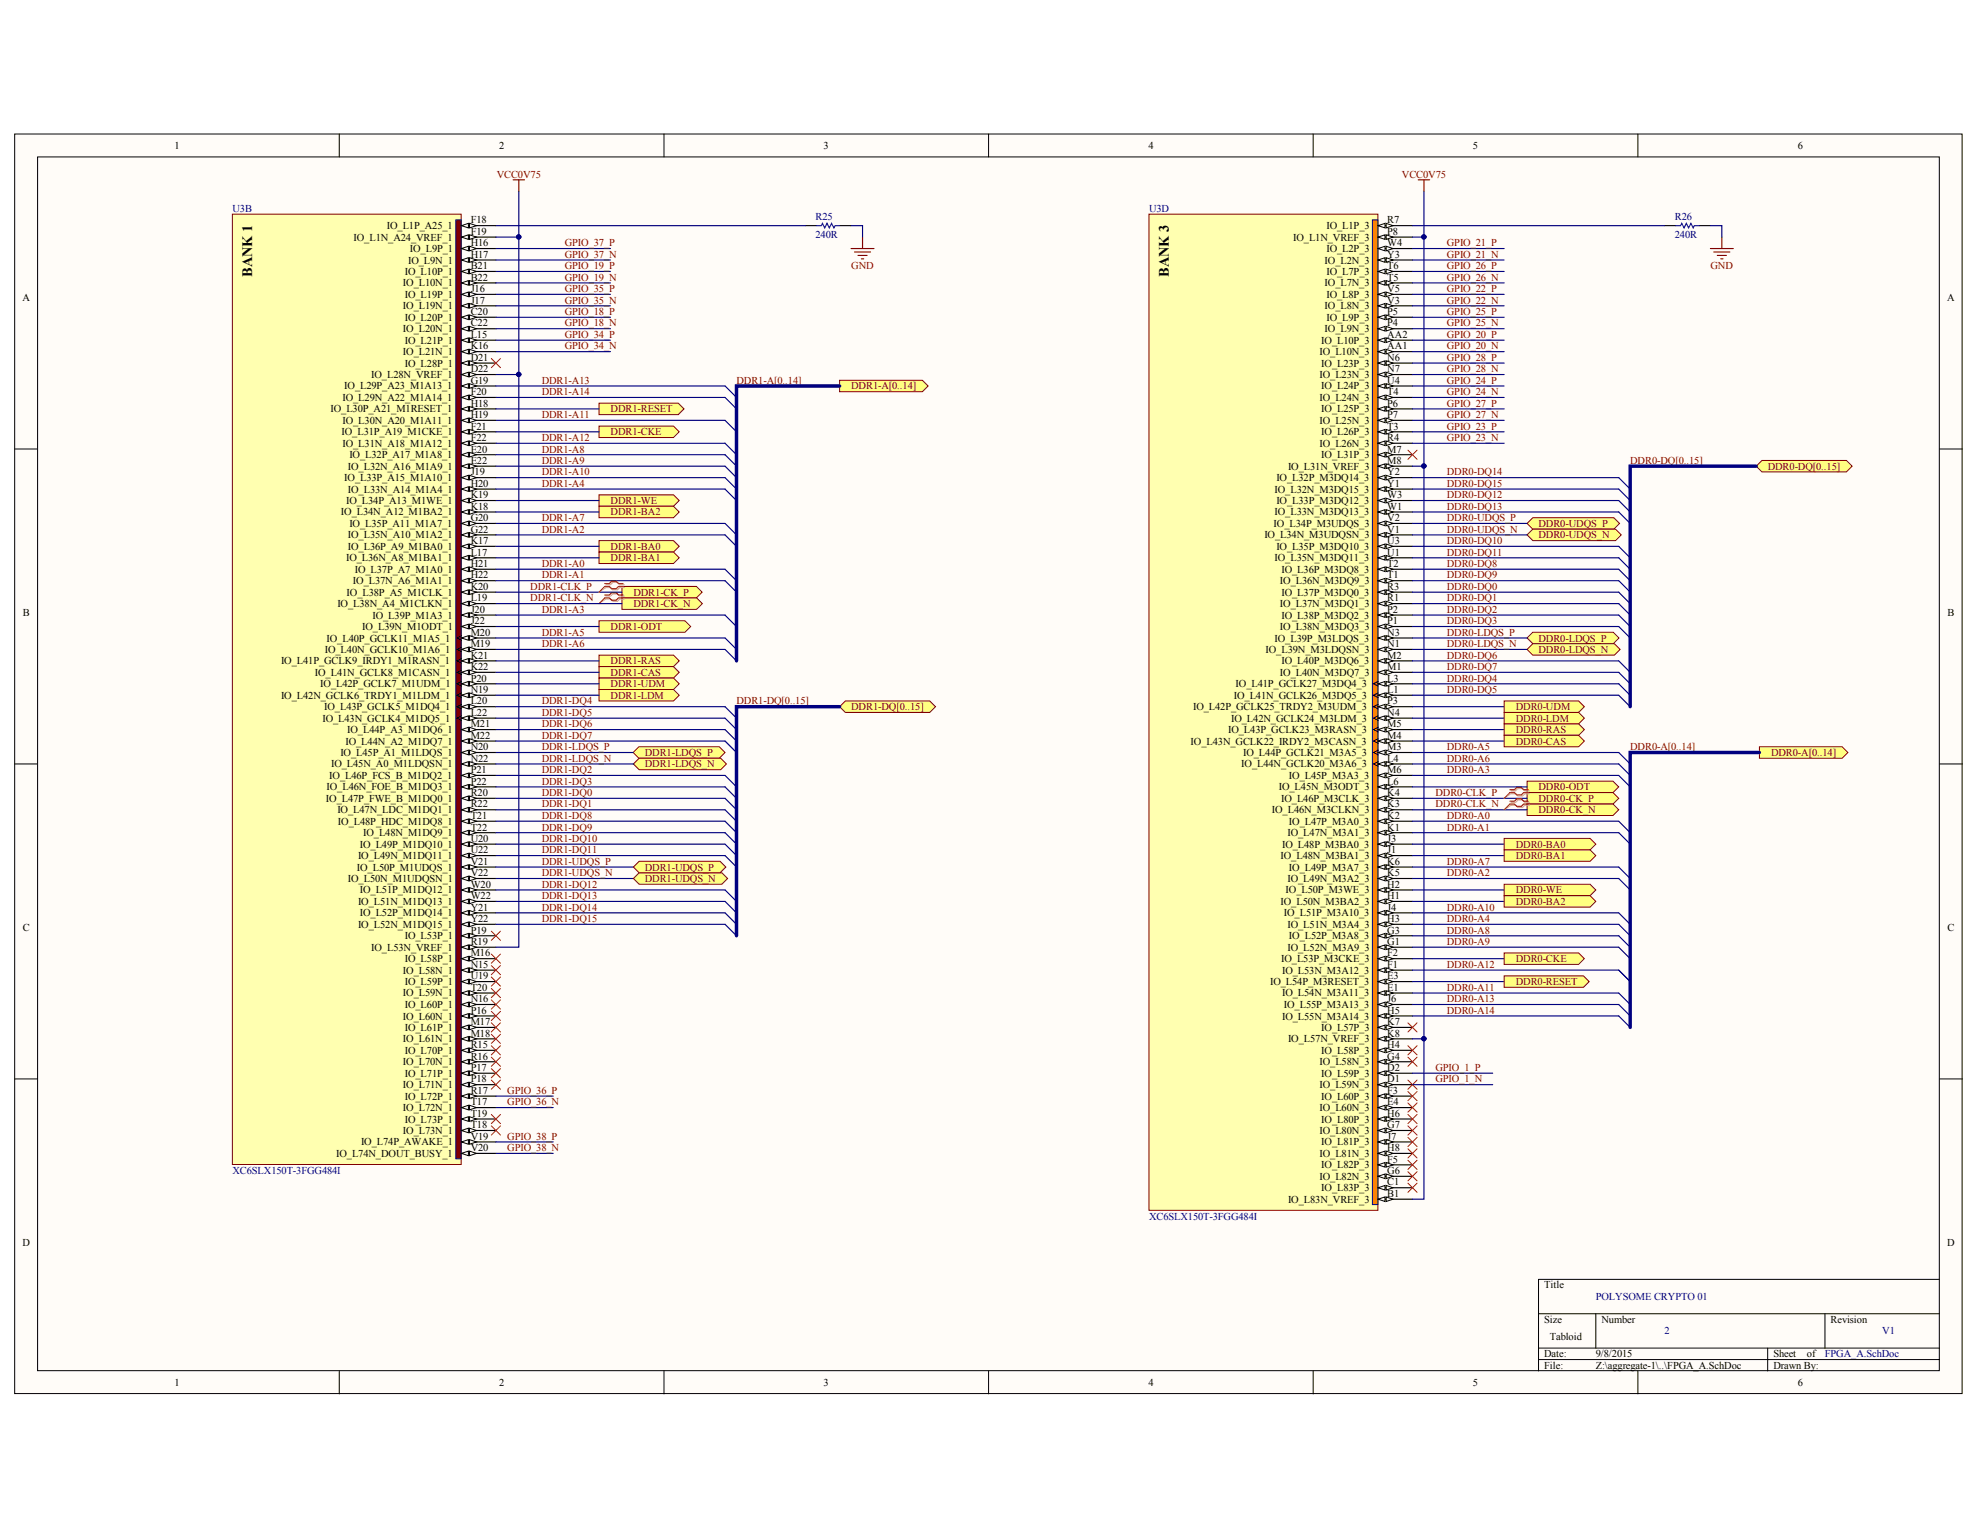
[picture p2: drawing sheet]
<svg xmlns="http://www.w3.org/2000/svg" width="279mm" height="216mm" viewBox="0 0 279 216" stroke-linecap="round" stroke-linejoin="round" font-family="sans-serif">
<defs><g id="words">
<g font-size="2">
<text x="35.6" y="39.1" transform="rotate(-90 35.6 39.1)">BANK 1</text>
<text x="164.9" y="39.1" transform="rotate(-90 164.9 39.1)">BANK 3</text>
</g>
<g font-size="1.5">
<text x="24.6" y="21">1</text>
<text x="70.4" y="21">2</text>
<text x="116.2" y="21">3</text>
<text x="162.1" y="21">4</text>
<text x="207.8" y="21">5</text>
<text x="253.7" y="21">6</text>
<text x="49.9" y="33.9">IO_L1N_A24_VREF_1</text>
<text x="54.6" y="32.3">IO_L1P_A25_1</text>
<text x="57.8" y="35.5">IO_L9P_1</text>
<text x="66.4" y="31.5">F18</text>
<text x="66.4" y="33.1">F19</text>
<text x="66.4" y="34.7">H16</text>
<text x="182.5" y="33.9">IO_L1N_VREF_3</text>
<text x="187.2" y="32.3">IO_L1P_3</text>
<text x="187.2" y="35.5">IO_L2P_3</text>
<text x="195.8" y="31.5">R7</text>
<text x="195.8" y="33.1">P8</text>
<text x="195.8" y="34.7">W4</text>
<text x="56.9" y="40.4">IO_L10N_1</text>
<text x="57.1" y="38.8">IO_L10P_1</text>
<text x="57.6" y="37.2">IO_L9N_1</text>
<text x="66.4" y="36.4">H17</text>
<text x="66.4" y="38">B21</text>
<text x="66.4" y="39.6">B22</text>
<text x="66.4" y="41.2">J16</text>
<text x="186.9" y="37.2">IO_L2N_3</text>
<text x="186.9" y="40.4">IO_L7N_3</text>
<text x="187.2" y="38.8">IO_L7P_3</text>
<text x="195.8" y="36.4">Y3</text>
<text x="195.8" y="38">T6</text>
<text x="195.8" y="39.6">T5</text>
<text x="195.8" y="41.2">V5</text>
<text x="3.2" y="42.4">A</text>
<text x="56.9" y="43.7">IO_L19N_1</text>
<text x="56.9" y="46.9">IO_L20N_1</text>
<text x="57.1" y="42">IO_L19P_1</text>
<text x="57.1" y="45.3">IO_L20P_1</text>
<text x="66.4" y="42.9">J17</text>
<text x="66.4" y="44.5">C20</text>
<text x="66.4" y="46.1">C22</text>
<text x="66.4" y="47.7">L15</text>
<text x="186.9" y="43.7">IO_L8N_3</text>
<text x="186.9" y="46.9">IO_L9N_3</text>
<text x="187.2" y="42">IO_L8P_3</text>
<text x="187.2" y="45.3">IO_L9P_3</text>
<text x="195.8" y="42.9">V3</text>
<text x="195.8" y="44.5">P5</text>
<text x="195.8" y="46.1">P4</text>
<text x="195.8" y="47.7">AA2</text>
<text x="274.8" y="42.4">A</text>
<text x="52.4" y="53.3">IO_L28N_VREF_1</text>
<text x="56.9" y="50.1">IO_L21N_1</text>
<text x="57.1" y="48.5">IO_L21P_1</text>
<text x="57.1" y="51.7">IO_L28P_1</text>
<text x="66.4" y="49.3">K16</text>
<text x="66.4" y="50.9">D21</text>
<text x="66.4" y="52.5">D22</text>
<text x="186.2" y="50.1">IO_L10N_3</text>
<text x="186.2" y="53.3">IO_L23N_3</text>
<text x="186.4" y="48.5">IO_L10P_3</text>
<text x="186.4" y="51.7">IO_L23P_3</text>
<text x="195.8" y="49.3">AA1</text>
<text x="195.8" y="50.9">N6</text>
<text x="195.8" y="52.5">N7</text>
<text x="46.6" y="58.2">IO_L30P_A21_M1RESET_1</text>
<text x="48.3" y="56.6">IO_L29N_A22_M1A14_1</text>
<text x="48.3" y="59.8">IO_L30N_A20_M1A11_1</text>
<text x="48.6" y="54.9">IO_L29P_A23_M1A13_1</text>
<text x="66.4" y="54.1">G19</text>
<text x="66.4" y="55.7">F20</text>
<text x="66.4" y="57.4">H18</text>
<text x="66.4" y="59">H19</text>
<text x="186.2" y="56.6">IO_L24N_3</text>
<text x="186.2" y="59.8">IO_L25N_3</text>
<text x="186.4" y="54.9">IO_L24P_3</text>
<text x="186.4" y="58.2">IO_L25P_3</text>
<text x="195.8" y="54.1">U4</text>
<text x="195.8" y="55.7">T4</text>
<text x="195.8" y="57.4">P6</text>
<text x="195.8" y="59">P7</text>
<text x="48.2" y="61.4">IO_L31P_A19_M1CKE_1</text>
<text x="48.3" y="63.1">IO_L31N_A18_M1A12_1</text>
<text x="49.3" y="64.7">IO_L32P_A17_M1A8_1</text>
<text x="66.4" y="60.6">F21</text>
<text x="66.4" y="62.2">F22</text>
<text x="66.4" y="63.9">E20</text>
<text x="66.4" y="65.5">E22</text>
<text x="186.2" y="63.1">IO_L26N_3</text>
<text x="186.4" y="61.4">IO_L26P_3</text>
<text x="186.4" y="64.7">IO_L31P_3</text>
<text x="195.8" y="60.6">T3</text>
<text x="195.8" y="62.2">R4</text>
<text x="195.8" y="63.9">M7</text>
<text x="195.8" y="65.5">M8</text>
<text x="48.6" y="67.9">IO_L33P_A15_M1A10_1</text>
<text x="48.8" y="71.1">IO_L34P_A13_M1WE_1</text>
<text x="49.1" y="66.3">IO_L32N_A16_M1A9_1</text>
<text x="49.1" y="69.5">IO_L33N_A14_M1A4_1</text>
<text x="66.4" y="67.1">J19</text>
<text x="66.4" y="68.7">H20</text>
<text x="66.4" y="70.3">K19</text>
<text x="66.4" y="71.9">K18</text>
<text x="179.9" y="69.5">IO_L32N_M3DQ15_3</text>
<text x="180.1" y="67.9">IO_L32P_M3DQ14_3</text>
<text x="180.1" y="71.1">IO_L33P_M3DQ12_3</text>
<text x="181.8" y="66.3">IO_L31N_VREF_3</text>
<text x="195.8" y="67.1">Y2</text>
<text x="195.8" y="68.7">Y1</text>
<text x="195.8" y="70.3">W3</text>
<text x="195.8" y="71.9">W1</text>
<text x="48.1" y="72.7">IO_L34N_A12_M1BA2_1</text>
<text x="49.1" y="76">IO_L35N_A10_M1A2_1</text>
<text x="49.1" y="77.6">IO_L36P_A9_M1BA0_1</text>
<text x="49.3" y="74.3">IO_L35P_A11_M1A7_1</text>
<text x="66.4" y="73.5">G20</text>
<text x="66.4" y="75.1">G22</text>
<text x="66.4" y="76.8">K17</text>
<text x="178.4" y="76">IO_L34N_M3UDQSN_3</text>
<text x="179.7" y="74.3">IO_L34P_M3UDQS_3</text>
<text x="179.9" y="72.7">IO_L33N_M3DQ13_3</text>
<text x="180.1" y="77.6">IO_L35P_M3DQ10_3</text>
<text x="195.8" y="73.5">V2</text>
<text x="195.8" y="75.1">V1</text>
<text x="195.8" y="76.8">U3</text>
<text x="48.8" y="79.2">IO_L36N_A8_M1BA1_1</text>
<text x="49.8" y="82.4">IO_L37N_A6_M1A1_1</text>
<text x="50.1" y="80.8">IO_L37P_A7_M1A0_1</text>
<text x="66.4" y="78.4">L17</text>
<text x="66.4" y="80">H21</text>
<text x="66.4" y="81.6">H22</text>
<text x="66.4" y="83.3">K20</text>
<text x="179.9" y="79.2">IO_L35N_M3DQ11_3</text>
<text x="180.6" y="82.4">IO_L36N_M3DQ9_3</text>
<text x="180.8" y="80.8">IO_L36P_M3DQ8_3</text>
<text x="195.8" y="78.4">U1</text>
<text x="195.8" y="80">T2</text>
<text x="195.8" y="81.6">T1</text>
<text x="195.8" y="83.3">R3</text>
<text x="3.2" y="86.9">B</text>
<text x="47.6" y="85.7">IO_L38N_A4_M1CLKN_1</text>
<text x="48.9" y="84.1">IO_L38P_A5_M1CLK_1</text>
<text x="51.1" y="88.9">IO_L39N_M1ODT_1</text>
<text x="52.6" y="87.3">IO_L39P_M1A3_1</text>
<text x="66.4" y="84.9">L19</text>
<text x="66.4" y="86.5">J20</text>
<text x="66.4" y="88.1">J22</text>
<text x="66.4" y="89.7">M20</text>
<text x="180.6" y="85.7">IO_L37N_M3DQ1_3</text>
<text x="180.6" y="88.9">IO_L38N_M3DQ3_3</text>
<text x="180.8" y="84.1">IO_L37P_M3DQ0_3</text>
<text x="180.8" y="87.3">IO_L38P_M3DQ2_3</text>
<text x="195.8" y="84.9">R1</text>
<text x="195.8" y="86.5">P2</text>
<text x="195.8" y="88.1">P1</text>
<text x="195.8" y="89.7">N3</text>
<text x="274.8" y="86.9">B</text>
<text x="39.7" y="93.7">IO_L41P_GCLK9_IRDY1_M1RASN_1</text>
<text x="44.4" y="95.4">IO_L41N_GCLK8_M1CASN_1</text>
<text x="45.8" y="92.1">IO_L40N_GCLK10_M1A6_1</text>
<text x="46.1" y="90.5">IO_L40P_GCLK11_M1A5_1</text>
<text x="66.4" y="91.3">M19</text>
<text x="66.4" y="92.9">K21</text>
<text x="66.4" y="94.5">K22</text>
<text x="178.6" y="92.1">IO_L39N_M3LDQSN_3</text>
<text x="179.9" y="90.5">IO_L39P_M3LDQS_3</text>
<text x="180.6" y="95.4">IO_L40N_M3DQ7_3</text>
<text x="180.8" y="93.7">IO_L40P_M3DQ6_3</text>
<text x="195.8" y="91.3">N1</text>
<text x="195.8" y="92.9">M2</text>
<text x="195.8" y="94.5">M1</text>
<text x="39.7" y="98.6">IO_L42N_GCLK6_TRDY1_M1LDM_1</text>
<text x="45.2" y="97">IO_L42P_GCLK7_M1UDM_1</text>
<text x="45.5" y="101.8">IO_L43N_GCLK4_M1DQ5_1</text>
<text x="45.7" y="100.2">IO_L43P_GCLK5_M1DQ4_1</text>
<text x="66.4" y="96.2">P20</text>
<text x="66.4" y="97.8">N19</text>
<text x="66.4" y="99.4">L20</text>
<text x="66.4" y="101">L22</text>
<text x="168.4" y="100.2">IO_L42P_GCLK25_TRDY2_M3UDM_3</text>
<text x="173.7" y="101.8">IO_L42N_GCLK24_M3LDM_3</text>
<text x="174.1" y="98.6">IO_L41N_GCLK26_M3DQ5_3</text>
<text x="174.4" y="97">IO_L41P_GCLK27_M3DQ4_3</text>
<text x="195.8" y="96.2">L3</text>
<text x="195.8" y="97.8">L1</text>
<text x="195.8" y="99.4">P3</text>
<text x="195.8" y="101">N4</text>
<text x="48" y="106.7">IO_L45P_A1_M1LDQS_1</text>
<text x="48.7" y="105.1">IO_L44N_A2_M1DQ7_1</text>
<text x="49" y="103.5">IO_L44P_A3_M1DQ6_1</text>
<text x="66.4" y="102.6">M21</text>
<text x="66.4" y="104.3">M22</text>
<text x="66.4" y="105.9">N20</text>
<text x="66.4" y="107.5">N22</text>
<text x="168" y="105.1">IO_L43N_GCLK22_IRDY2_M3CASN_3</text>
<text x="173.3" y="103.5">IO_L43P_GCLK23_M3RASN_3</text>
<text x="175.4" y="106.7">IO_L44P_GCLK21_M3A5_3</text>
<text x="195.8" y="102.6">M5</text>
<text x="195.8" y="104.3">M4</text>
<text x="195.8" y="105.9">M3</text>
<text x="195.8" y="107.5">L4</text>
<text x="46" y="113.1">IO_L47P_FWE_B_M1DQ0_1</text>
<text x="46.1" y="111.5">IO_L46N_FOE_B_M1DQ3_1</text>
<text x="46.5" y="109.9">IO_L46P_FCS_B_M1DQ2_1</text>
<text x="46.7" y="108.3">IO_L45N_A0_M1LDQSN_1</text>
<text x="66.4" y="109.1">P21</text>
<text x="66.4" y="110.7">P22</text>
<text x="66.4" y="112.3">R20</text>
<text x="66.4" y="113.9">R22</text>
<text x="175.2" y="108.3">IO_L44N_GCLK20_M3A6_3</text>
<text x="180.4" y="111.5">IO_L45N_M3ODT_3</text>
<text x="180.8" y="113.1">IO_L46P_M3CLK_3</text>
<text x="181.9" y="109.9">IO_L45P_M3A3_3</text>
<text x="195.8" y="109.1">M6</text>
<text x="195.8" y="110.7">L6</text>
<text x="195.8" y="112.3">K4</text>
<text x="195.8" y="113.9">K3</text>
<text x="47.6" y="114.7">IO_L47N_LDC_M1DQ1_1</text>
<text x="47.7" y="116.4">IO_L48P_HDC_M1DQ8_1</text>
<text x="50.8" y="119.6">IO_L49P_M1DQ10_1</text>
<text x="51.2" y="118">IO_L48N_M1DQ9_1</text>
<text x="66.4" y="115.6">T21</text>
<text x="66.4" y="117.2">T22</text>
<text x="66.4" y="118.8">U20</text>
<text x="179.5" y="114.7">IO_L46N_M3CLKN_3</text>
<text x="180.9" y="119.6">IO_L48P_M3BA0_3</text>
<text x="181.7" y="118">IO_L47N_M3A1_3</text>
<text x="181.9" y="116.4">IO_L47P_M3A0_3</text>
<text x="195.8" y="115.6">K2</text>
<text x="195.8" y="117.2">K1</text>
<text x="195.8" y="118.8">J3</text>
<text x="49.1" y="124.5">IO_L50N_M1UDQSN_1</text>
<text x="50.4" y="122.9">IO_L50P_M1UDQS_1</text>
<text x="50.5" y="121.2">IO_L49N_M1DQ11_1</text>
<text x="66.4" y="120.4">U22</text>
<text x="66.4" y="122">V21</text>
<text x="66.4" y="123.7">V22</text>
<text x="66.4" y="125.3">W20</text>
<text x="180.7" y="121.2">IO_L48N_M3BA1_3</text>
<text x="181.7" y="124.5">IO_L49N_M3A2_3</text>
<text x="181.9" y="122.9">IO_L49P_M3A7_3</text>
<text x="195.8" y="120.4">J1</text>
<text x="195.8" y="122">K6</text>
<text x="195.8" y="123.7">K5</text>
<text x="195.8" y="125.3">H2</text>
<text x="3.2" y="131.3">C</text>
<text x="50.5" y="127.7">IO_L51N_M1DQ13_1</text>
<text x="50.5" y="130.9">IO_L52N_M1DQ15_1</text>
<text x="50.8" y="126.1">IO_L51P_M1DQ12_1</text>
<text x="50.8" y="129.3">IO_L52P_M1DQ14_1</text>
<text x="66.4" y="126.9">W22</text>
<text x="66.4" y="128.5">Y21</text>
<text x="66.4" y="130.1">Y22</text>
<text x="66.4" y="131.7">P19</text>
<text x="180.7" y="127.7">IO_L50N_M3BA2_3</text>
<text x="181.2" y="129.3">IO_L51P_M3A10_3</text>
<text x="181.4" y="126.1">IO_L50P_M3WE_3</text>
<text x="181.7" y="130.9">IO_L51N_M3A4_3</text>
<text x="195.8" y="126.9">H1</text>
<text x="195.8" y="128.5">J4</text>
<text x="195.8" y="130.1">H3</text>
<text x="195.8" y="131.7">G3</text>
<text x="274.8" y="131.3">C</text>
<text x="52.4" y="134.1">IO_L53N_VREF_1</text>
<text x="56.9" y="137.4">IO_L58N_1</text>
<text x="57.1" y="132.5">IO_L53P_1</text>
<text x="57.1" y="135.8">IO_L58P_1</text>
<text x="66.4" y="133.3">R19</text>
<text x="66.4" y="135">M16</text>
<text x="66.4" y="136.6">N15</text>
<text x="180.8" y="135.8">IO_L53P_M3CKE_3</text>
<text x="180.9" y="137.4">IO_L53N_M3A12_3</text>
<text x="181.7" y="134.1">IO_L52N_M3A9_3</text>
<text x="181.9" y="132.5">IO_L52P_M3A8_3</text>
<text x="195.8" y="133.3">G1</text>
<text x="195.8" y="135">F2</text>
<text x="195.8" y="136.6">F1</text>
<text x="56.9" y="140.6">IO_L59N_1</text>
<text x="56.9" y="143.9">IO_L60N_1</text>
<text x="57.1" y="139">IO_L59P_1</text>
<text x="57.1" y="142.2">IO_L60P_1</text>
<text x="66.4" y="138.2">U19</text>
<text x="66.4" y="139.8">T20</text>
<text x="66.4" y="141.4">N16</text>
<text x="66.4" y="143.1">P16</text>
<text x="179.2" y="139">IO_L54P_M3RESET_3</text>
<text x="180.9" y="140.6">IO_L54N_M3A11_3</text>
<text x="180.9" y="143.9">IO_L55N_M3A14_3</text>
<text x="181.2" y="142.2">IO_L55P_M3A13_3</text>
<text x="195.8" y="138.2">E3</text>
<text x="195.8" y="139.8">E1</text>
<text x="195.8" y="141.4">J6</text>
<text x="195.8" y="143.1">H5</text>
<text x="56.9" y="147.1">IO_L61N_1</text>
<text x="57.1" y="145.5">IO_L61P_1</text>
<text x="57.1" y="148.7">IO_L70P_1</text>
<text x="66.4" y="144.7">M17</text>
<text x="66.4" y="146.3">M18</text>
<text x="66.4" y="147.9">R15</text>
<text x="66.4" y="149.5">R16</text>
<text x="181.8" y="147.1">IO_L57N_VREF_3</text>
<text x="186.4" y="145.5">IO_L57P_3</text>
<text x="186.4" y="148.7">IO_L58P_3</text>
<text x="195.8" y="144.7">K7</text>
<text x="195.8" y="146.3">K8</text>
<text x="195.8" y="147.9">H4</text>
<text x="195.8" y="149.5">G4</text>
<text x="56.9" y="150.3">IO_L70N_1</text>
<text x="56.9" y="153.5">IO_L71N_1</text>
<text x="57.1" y="151.9">IO_L71P_1</text>
<text x="57.1" y="155.2">IO_L72P_1</text>
<text x="66.4" y="151.1">P17</text>
<text x="66.4" y="152.7">P18</text>
<text x="66.4" y="154.3">R17</text>
<text x="66.4" y="156">T17</text>
<text x="186.2" y="150.3">IO_L58N_3</text>
<text x="186.2" y="153.5">IO_L59N_3</text>
<text x="186.4" y="151.9">IO_L59P_3</text>
<text x="186.4" y="155.2">IO_L60P_3</text>
<text x="195.8" y="151.1">D2</text>
<text x="195.8" y="152.7">D1</text>
<text x="195.8" y="154.3">F3</text>
<text x="195.8" y="156">E4</text>
<text x="50.9" y="161.6">IO_L74P_AWAKE_1</text>
<text x="56.9" y="156.8">IO_L72N_1</text>
<text x="56.9" y="160">IO_L73N_1</text>
<text x="57.1" y="158.4">IO_L73P_1</text>
<text x="66.4" y="157.6">T19</text>
<text x="66.4" y="159.2">T18</text>
<text x="66.4" y="160.8">V19</text>
<text x="186.2" y="156.8">IO_L60N_3</text>
<text x="186.2" y="160">IO_L80N_3</text>
<text x="186.4" y="158.4">IO_L80P_3</text>
<text x="186.4" y="161.6">IO_L81P_3</text>
<text x="195.8" y="157.6">H6</text>
<text x="195.8" y="159.2">G7</text>
<text x="195.8" y="160.8">J7</text>
<text x="47.4" y="163.3">IO_L74N_DOUT_BUSY_1</text>
<text x="66.4" y="162.4">V20</text>
<text x="186.2" y="163.3">IO_L81N_3</text>
<text x="186.2" y="166.5">IO_L82N_3</text>
<text x="186.4" y="164.9">IO_L82P_3</text>
<text x="195.8" y="162.4">H8</text>
<text x="195.8" y="164.1">F5</text>
<text x="195.8" y="165.7">G6</text>
<text x="195.8" y="167.3">C1</text>
<text x="181.8" y="169.7">IO_L83N_VREF_3</text>
<text x="186.4" y="168.1">IO_L83P_3</text>
<text x="195.8" y="168.9">B1</text>
<text x="3.2" y="175.8">D</text>
<text x="274.8" y="175.8">D</text>
<text x="217.9" y="181.8">Title</text>
<text x="217.9" y="186.7">Size</text>
<text x="217.9" y="191.5">Date:</text>
<text x="218.7" y="189.1">Tabloid</text>
<text x="225.2" y="191.5">9/8/2015</text>
<text x="226" y="186.7">Number</text>
<text x="250.2" y="191.5">Sheet</text>
<text x="255" y="191.5">of</text>
<text x="258.3" y="186.7">Revision</text>
<text x="24.6" y="195.6">1</text>
<text x="70.4" y="195.6">2</text>
<text x="116.2" y="195.6">3</text>
<text x="162.1" y="195.6">4</text>
<text x="207.8" y="195.6">5</text>
<text x="217.9" y="193.1">File:</text>
<text x="225.2" y="193.1">Z:\aggregate-1\..\FPGA_A.SchDoc</text>
<text x="250.2" y="193.1">Drawn By:</text>
<text x="253.7" y="195.6">6</text>
</g>
<g font-size="1.5" fill="#000080">
<text x="32.8" y="29.9">U3B</text>
<text x="162.1" y="29.9">U3D</text>
<text x="115.1" y="33.6">240R</text>
<text x="115.1" y="31">R25</text>
<text x="236.3" y="33.6">240R</text>
<text x="236.3" y="31">R26</text>
<text x="32.8" y="165.7">XC6SLX150T-3FGG484I</text>
<text x="162.1" y="172.1">XC6SLX150T-3FGG484I</text>
<text x="225.2" y="183.5">POLYSOME CRYPTO 01</text>
<text x="234.9" y="188.3">2</text>
<text x="257.5" y="191.5">FPGA_A.SchDoc</text>
<text x="265.6" y="188.3">V1</text>
</g>
<g font-size="1.5" fill="#800000">
<text x="70.1" y="25.1">VCC0V75</text>
<text x="197.8" y="25.1">VCC0V75</text>
<text x="79.7" y="34.7">GPIO_37_P</text>
<text x="204.2" y="34.7">GPIO_21_P</text>
<text x="79.7" y="36.4">GPIO_37_N</text>
<text x="79.7" y="41.2">GPIO_35_P</text>
<text x="79.7" y="39.6">GPIO_19_N</text>
<text x="79.7" y="38">GPIO_19_P</text>
<text x="120.1" y="38">GND</text>
<text x="204.2" y="41.2">GPIO_22_P</text>
<text x="204.2" y="38">GPIO_26_P</text>
<text x="204.2" y="39.6">GPIO_26_N</text>
<text x="204.2" y="36.4">GPIO_21_N</text>
<text x="241.4" y="38">GND</text>
<text x="79.7" y="47.7">GPIO_34_P</text>
<text x="79.7" y="42.9">GPIO_35_N</text>
<text x="79.7" y="46.1">GPIO_18_N</text>
<text x="79.7" y="44.5">GPIO_18_P</text>
<text x="204.2" y="44.5">GPIO_25_P</text>
<text x="204.2" y="42.9">GPIO_22_N</text>
<text x="204.2" y="46.1">GPIO_25_N</text>
<text x="204.2" y="47.7">GPIO_20_P</text>
<text x="79.7" y="49.3">GPIO_34_N</text>
<text x="204.2" y="50.9">GPIO_28_P</text>
<text x="204.2" y="52.5">GPIO_28_N</text>
<text x="204.2" y="49.3">GPIO_20_N</text>
<text x="76.4" y="59">DDR1-A11</text>
<text x="76.4" y="54.1">DDR1-A13</text>
<text x="76.4" y="55.7">DDR1-A14</text>
<text x="86.2" y="58.2">DDR1-RESET</text>
<text x="103.9" y="54.1">DDR1-A[0..14]</text>
<text x="120.1" y="54.9">DDR1-A[0..14]</text>
<text x="204.2" y="54.1">GPIO_24_P</text>
<text x="204.2" y="57.4">GPIO_27_P</text>
<text x="204.2" y="55.7">GPIO_24_N</text>
<text x="204.2" y="59">GPIO_27_N</text>
<text x="76.4" y="63.9">DDR1-A8</text>
<text x="76.4" y="65.5">DDR1-A9</text>
<text x="76.4" y="62.2">DDR1-A12</text>
<text x="86.2" y="61.4">DDR1-CKE</text>
<text x="204.2" y="60.6">GPIO_23_P</text>
<text x="204.2" y="62.2">GPIO_23_N</text>
<text x="230" y="65.5">DDR0-DQ[0..15]</text>
<text x="76.4" y="68.7">DDR1-A4</text>
<text x="76.4" y="67.1">DDR1-A10</text>
<text x="86.2" y="71.1">DDR1-WE</text>
<text x="204.2" y="70.3">DDR0-DQ12</text>
<text x="204.2" y="71.9">DDR0-DQ13</text>
<text x="204.2" y="67.1">DDR0-DQ14</text>
<text x="204.2" y="68.7">DDR0-DQ15</text>
<text x="249.4" y="66.3">DDR0-DQ[0..15]</text>
<text x="76.4" y="75.1">DDR1-A2</text>
<text x="76.4" y="73.5">DDR1-A7</text>
<text x="86.2" y="77.6">DDR1-BA0</text>
<text x="86.2" y="72.7">DDR1-BA2</text>
<text x="204.2" y="76.8">DDR0-DQ10</text>
<text x="204.2" y="73.5">DDR0-UDQS_P</text>
<text x="204.2" y="75.1">DDR0-UDQS_N</text>
<text x="217.1" y="74.3">DDR0-UDQS_P</text>
<text x="217.1" y="76">DDR0-UDQS_N</text>
<text x="74.8" y="83.3">DDR1-CLK_P</text>
<text x="76.4" y="80">DDR1-A0</text>
<text x="76.4" y="81.6">DDR1-A1</text>
<text x="86.2" y="79.2">DDR1-BA1</text>
<text x="204.2" y="83.3">DDR0-DQ0</text>
<text x="204.2" y="80">DDR0-DQ8</text>
<text x="204.2" y="81.6">DDR0-DQ9</text>
<text x="204.2" y="78.4">DDR0-DQ11</text>
<text x="74.8" y="84.9">DDR1-CLK_N</text>
<text x="76.4" y="86.5">DDR1-A3</text>
<text x="76.4" y="89.7">DDR1-A5</text>
<text x="86.2" y="88.9">DDR1-ODT</text>
<text x="89.4" y="84.1">DDR1-CK_P</text>
<text x="89.4" y="85.7">DDR1-CK_N</text>
<text x="204.2" y="84.9">DDR0-DQ1</text>
<text x="204.2" y="86.5">DDR0-DQ2</text>
<text x="204.2" y="88.1">DDR0-DQ3</text>
<text x="204.2" y="89.7">DDR0-LDQS_P</text>
<text x="76.4" y="91.3">DDR1-A6</text>
<text x="86.2" y="93.7">DDR1-RAS</text>
<text x="86.2" y="95.4">DDR1-CAS</text>
<text x="204.2" y="92.9">DDR0-DQ6</text>
<text x="204.2" y="94.5">DDR0-DQ7</text>
<text x="204.2" y="91.3">DDR0-LDQS_N</text>
<text x="217.1" y="90.5">DDR0-LDQS_P</text>
<text x="217.1" y="92.1">DDR0-LDQS_N</text>
<text x="76.4" y="99.4">DDR1-DQ4</text>
<text x="76.4" y="101">DDR1-DQ5</text>
<text x="86.2" y="97">DDR1-UDM</text>
<text x="86.2" y="98.6">DDR1-LDM</text>
<text x="103.9" y="99.4">DDR1-DQ[0..15]</text>
<text x="120.1" y="100.2">DDR1-DQ[0..15]</text>
<text x="204.2" y="96.2">DDR0-DQ4</text>
<text x="204.2" y="97.8">DDR0-DQ5</text>
<text x="213.9" y="100.2">DDR0-UDM</text>
<text x="213.9" y="101.8">DDR0-LDM</text>
<text x="76.4" y="102.6">DDR1-DQ6</text>
<text x="76.4" y="104.3">DDR1-DQ7</text>
<text x="76.4" y="105.9">DDR1-LDQS_P</text>
<text x="76.4" y="107.5">DDR1-LDQS_N</text>
<text x="91" y="106.7">DDR1-LDQS_P</text>
<text x="204.2" y="105.9">DDR0-A5</text>
<text x="204.2" y="107.5">DDR0-A6</text>
<text x="213.9" y="103.5">DDR0-RAS</text>
<text x="213.9" y="105.1">DDR0-CAS</text>
<text x="230" y="105.9">DDR0-A[0..14]</text>
<text x="249.9" y="106.7">DDR0-A[0..14]</text>
<text x="76.4" y="112.3">DDR1-DQ0</text>
<text x="76.4" y="113.9">DDR1-DQ1</text>
<text x="76.4" y="109.1">DDR1-DQ2</text>
<text x="76.4" y="110.7">DDR1-DQ3</text>
<text x="91" y="108.3">DDR1-LDQS_N</text>
<text x="202.6" y="112.3">DDR0-CLK_P</text>
<text x="202.6" y="113.9">DDR0-CLK_N</text>
<text x="204.2" y="109.1">DDR0-A3</text>
<text x="217.1" y="111.5">DDR0-ODT</text>
<text x="217.1" y="113.1">DDR0-CK_P</text>
<text x="76.4" y="115.6">DDR1-DQ8</text>
<text x="76.4" y="117.2">DDR1-DQ9</text>
<text x="76.4" y="118.8">DDR1-DQ10</text>
<text x="204.2" y="115.6">DDR0-A0</text>
<text x="204.2" y="117.2">DDR0-A1</text>
<text x="213.9" y="119.6">DDR0-BA0</text>
<text x="217.1" y="114.7">DDR0-CK_N</text>
<text x="76.4" y="120.4">DDR1-DQ11</text>
<text x="76.4" y="125.3">DDR1-DQ12</text>
<text x="76.4" y="122">DDR1-UDQS_P</text>
<text x="76.4" y="123.7">DDR1-UDQS_N</text>
<text x="91" y="124.5">DDR1-UDQS_N</text>
<text x="91" y="122.9">DDR1-UDQS_P</text>
<text x="204.2" y="123.7">DDR0-A2</text>
<text x="204.2" y="122">DDR0-A7</text>
<text x="213.9" y="121.2">DDR0-BA1</text>
<text x="76.4" y="126.9">DDR1-DQ13</text>
<text x="76.4" y="128.5">DDR1-DQ14</text>
<text x="76.4" y="130.1">DDR1-DQ15</text>
<text x="204.2" y="130.1">DDR0-A4</text>
<text x="204.2" y="131.7">DDR0-A8</text>
<text x="204.2" y="128.5">DDR0-A10</text>
<text x="213.9" y="126.1">DDR0-WE</text>
<text x="213.9" y="127.7">DDR0-BA2</text>
<text x="204.2" y="133.3">DDR0-A9</text>
<text x="204.2" y="136.6">DDR0-A12</text>
<text x="213.9" y="135.8">DDR0-CKE</text>
<text x="204.2" y="139.8">DDR0-A11</text>
<text x="204.2" y="141.4">DDR0-A13</text>
<text x="204.2" y="143.1">DDR0-A14</text>
<text x="213.9" y="139">DDR0-RESET</text>
<text x="71.6" y="154.3">GPIO_36_P</text>
<text x="71.6" y="156">GPIO_36_N</text>
<text x="202.6" y="151.1">GPIO_1_P</text>
<text x="202.6" y="152.7">GPIO_1_N</text>
<text x="71.6" y="160.8">GPIO_38_P</text>
<text x="71.6" y="162.4">GPIO_38_N</text>
</g>
</g></defs>
<g fill="#fffcf8" stroke="#000" stroke-width=".14">
<path d="M2.1 18.9h274.8v177.7h-274.8z"/>
<path d="M5.3 22.1h268.4v171.3h-268.4z"/>
</g>
<g fill="none" stroke="#000" stroke-width=".14">
<path d="M47.9 18.9v3.2M93.7 18.9v3.2M139.5 18.9v3.2M185.3 18.9v3.2M231.1 18.9v3.2M2.1 63.4h3.2M273.7 63.4h3.2M2.1 107.8h3.2M273.7 107.8h3.2M2.1 152.3h3.2M273.7 152.3h3.2M47.9 193.5v3.2"/>
<path d="M93.7 193.5v3.2M139.5 193.5v3.2M185.3 193.5v3.2M217.1 185.4h56.6M217.1 190.2h56.6M217.1 191.8h56.6M225.2 185.4v4.8M231.1 193.5v3.2M249.4 190.2v3.3M257.5 185.4v4.8M273.7 180.5h-56.6v13"/>
</g>
<path d="M32.8 30.2h32.3v134.1h-32.3z" fill="#ffffb0" stroke="#800000" stroke-width=".14"/>
<path d="M64.3 31h.8v132.5h-.8z" fill="#800000" stroke="#000080" stroke-width=".14"/>
<path d="M65.1 31.8h4.9" fill="none" stroke="#000" stroke-width=".16"/>
<path d="M65.1 31.8l1-.3v.7z" fill="#fffcf8"/>
<path d="M65.1 31.8l1-.3v.7z" fill="none" stroke="#000" stroke-width=".14"/>
<path d="M66.3 31.5l.9 .3-.9 .4z" fill="#fffcf8"/>
<path d="M66.3 31.5l.9 .3-.9 .4z" fill="none" stroke="#000" stroke-width=".14"/>
<path d="M65.1 33.5h4.9" fill="none" stroke="#000" stroke-width=".16"/>
<path d="M65.1 33.5l1-.4v.7z" fill="#fffcf8"/>
<path d="M65.1 33.5l1-.4v.7z" fill="none" stroke="#000" stroke-width=".14"/>
<path d="M66.3 33.1l.9 .4-.9 .3z" fill="#fffcf8"/>
<path d="M66.3 33.1l.9 .4-.9 .3z" fill="none" stroke="#000" stroke-width=".14"/>
<path d="M65.1 35.1h4.9" fill="none" stroke="#000" stroke-width=".16"/>
<path d="M65.1 35.1l1-.3v.6z" fill="#fffcf8"/>
<path d="M65.1 35.1l1-.3v.6z" fill="none" stroke="#000" stroke-width=".14"/>
<path d="M66.3 34.8l.9 .3-.9 .3z" fill="#fffcf8"/>
<path d="M66.3 34.8l.9 .3-.9 .3z" fill="none" stroke="#000" stroke-width=".14"/>
<path d="M65.1 36.7h4.9" fill="none" stroke="#000" stroke-width=".16"/>
<path d="M65.1 36.7l1-.3v.6z" fill="#fffcf8"/>
<path d="M65.1 36.7l1-.3v.6z" fill="none" stroke="#000" stroke-width=".14"/>
<path d="M66.3 36.4l.9 .3-.9 .3z" fill="#fffcf8"/>
<path d="M66.3 36.4l.9 .3-.9 .3z" fill="none" stroke="#000" stroke-width=".14"/>
<path d="M65.1 38.3h4.9" fill="none" stroke="#000" stroke-width=".16"/>
<path d="M65.1 38.3l1-.3v.6z" fill="#fffcf8"/>
<path d="M65.1 38.3l1-.3v.6z" fill="none" stroke="#000" stroke-width=".14"/>
<path d="M66.3 38l.9 .3-.9 .3z" fill="#fffcf8"/>
<path d="M66.3 38l.9 .3-.9 .3z" fill="none" stroke="#000" stroke-width=".14"/>
<path d="M65.1 39.9h4.9" fill="none" stroke="#000" stroke-width=".16"/>
<path d="M65.1 39.9l1-.3v.6z" fill="#fffcf8"/>
<path d="M65.1 39.9l1-.3v.6z" fill="none" stroke="#000" stroke-width=".14"/>
<path d="M66.3 39.6l.9 .3-.9 .3z" fill="#fffcf8"/>
<path d="M66.3 39.6l.9 .3-.9 .3z" fill="none" stroke="#000" stroke-width=".14"/>
<path d="M65.1 41.5h4.9" fill="none" stroke="#000" stroke-width=".16"/>
<path d="M65.1 41.5l1-.3v.7z" fill="#fffcf8"/>
<path d="M65.1 41.5l1-.3v.7z" fill="none" stroke="#000" stroke-width=".14"/>
<path d="M66.3 41.2l.9 .3-.9 .4z" fill="#fffcf8"/>
<path d="M66.3 41.2l.9 .3-.9 .4z" fill="none" stroke="#000" stroke-width=".14"/>
<path d="M65.1 43.2h4.9" fill="none" stroke="#000" stroke-width=".16"/>
<path d="M65.1 43.2l1-.4v.7z" fill="#fffcf8"/>
<path d="M65.1 43.2l1-.4v.7z" fill="none" stroke="#000" stroke-width=".14"/>
<path d="M66.3 42.8l.9 .4-.9 .3z" fill="#fffcf8"/>
<path d="M66.3 42.8l.9 .4-.9 .3z" fill="none" stroke="#000" stroke-width=".14"/>
<path d="M65.1 44.8h4.9" fill="none" stroke="#000" stroke-width=".16"/>
<path d="M65.1 44.8l1-.4v.7z" fill="#fffcf8"/>
<path d="M65.1 44.8l1-.4v.7z" fill="none" stroke="#000" stroke-width=".14"/>
<path d="M66.3 44.4l.9 .4-.9 .3z" fill="#fffcf8"/>
<path d="M66.3 44.4l.9 .4-.9 .3z" fill="none" stroke="#000" stroke-width=".14"/>
<path d="M65.1 46.4h4.9" fill="none" stroke="#000" stroke-width=".16"/>
<path d="M65.1 46.4l1-.3v.6z" fill="#fffcf8"/>
<path d="M65.1 46.4l1-.3v.6z" fill="none" stroke="#000" stroke-width=".14"/>
<path d="M66.3 46.1l.9 .3-.9 .3z" fill="#fffcf8"/>
<path d="M66.3 46.1l.9 .3-.9 .3z" fill="none" stroke="#000" stroke-width=".14"/>
<path d="M65.1 48h4.9" fill="none" stroke="#000" stroke-width=".16"/>
<path d="M65.1 48l1-.3v.6z" fill="#fffcf8"/>
<path d="M65.1 48l1-.3v.6z" fill="none" stroke="#000" stroke-width=".14"/>
<path d="M66.3 47.7l.9 .3-.9 .3z" fill="#fffcf8"/>
<path d="M66.3 47.7l.9 .3-.9 .3z" fill="none" stroke="#000" stroke-width=".14"/>
<path d="M65.1 49.6h4.9" fill="none" stroke="#000" stroke-width=".16"/>
<path d="M65.1 49.6l1-.3v.6z" fill="#fffcf8"/>
<path d="M65.1 49.6l1-.3v.6z" fill="none" stroke="#000" stroke-width=".14"/>
<path d="M66.3 49.3l.9 .3-.9 .3z" fill="#fffcf8"/>
<path d="M66.3 49.3l.9 .3-.9 .3z" fill="none" stroke="#000" stroke-width=".14"/>
<path d="M65.1 51.2h4.9" fill="none" stroke="#000" stroke-width=".16"/>
<path d="M65.1 51.2l1-.3v.7z" fill="#fffcf8"/>
<path d="M65.1 51.2l1-.3v.7z" fill="none" stroke="#000" stroke-width=".14"/>
<path d="M66.3 50.9l.9 .3-.9 .4z" fill="#fffcf8"/>
<path d="M66.3 50.9l.9 .3-.9 .4z" fill="none" stroke="#000" stroke-width=".14"/>
<path d="M65.1 52.9h4.9" fill="none" stroke="#000" stroke-width=".16"/>
<path d="M65.1 52.9l1-.4v.7z" fill="#fffcf8"/>
<path d="M65.1 52.9l1-.4v.7z" fill="none" stroke="#000" stroke-width=".14"/>
<path d="M66.3 52.5l.9 .4-.9 .3z" fill="#fffcf8"/>
<path d="M66.3 52.5l.9 .4-.9 .3z" fill="none" stroke="#000" stroke-width=".14"/>
<path d="M65.1 54.5h4.9" fill="none" stroke="#000" stroke-width=".16"/>
<path d="M65.1 54.5l1-.4v.7z" fill="#fffcf8"/>
<path d="M65.1 54.5l1-.4v.7z" fill="none" stroke="#000" stroke-width=".14"/>
<path d="M66.3 54.1l.9 .4-.9 .3z" fill="#fffcf8"/>
<path d="M66.3 54.1l.9 .4-.9 .3z" fill="none" stroke="#000" stroke-width=".14"/>
<path d="M65.1 56.1h4.9" fill="none" stroke="#000" stroke-width=".16"/>
<path d="M65.1 56.1l1-.3v.6z" fill="#fffcf8"/>
<path d="M65.1 56.1l1-.3v.6z" fill="none" stroke="#000" stroke-width=".14"/>
<path d="M66.3 55.8l.9 .3-.9 .3z" fill="#fffcf8"/>
<path d="M66.3 55.8l.9 .3-.9 .3z" fill="none" stroke="#000" stroke-width=".14"/>
<path d="M65.1 57.7h4.9" fill="none" stroke="#000" stroke-width=".16"/>
<path d="M65.1 57.7l1-.3v.6z" fill="#fffcf8"/>
<path d="M65.1 57.7l1-.3v.6z" fill="none" stroke="#000" stroke-width=".14"/>
<path d="M66.3 57.4l.9 .3-.9 .3z" fill="#fffcf8"/>
<path d="M66.3 57.4l.9 .3-.9 .3z" fill="none" stroke="#000" stroke-width=".14"/>
<path d="M65.1 59.3h4.9" fill="none" stroke="#000" stroke-width=".16"/>
<path d="M65.1 59.3l1-.3v.6z" fill="#fffcf8"/>
<path d="M65.1 59.3l1-.3v.6z" fill="none" stroke="#000" stroke-width=".14"/>
<path d="M66.3 59l.9 .3-.9 .3z" fill="#fffcf8"/>
<path d="M66.3 59l.9 .3-.9 .3z" fill="none" stroke="#000" stroke-width=".14"/>
<path d="M65.1 60.9h4.9" fill="none" stroke="#000" stroke-width=".16"/>
<path d="M65.1 60.9l1-.3v.7z" fill="#fffcf8"/>
<path d="M65.1 60.9l1-.3v.7z" fill="none" stroke="#000" stroke-width=".14"/>
<path d="M66.3 60.6l.9 .3-.9 .4z" fill="#fffcf8"/>
<path d="M66.3 60.6l.9 .3-.9 .4z" fill="none" stroke="#000" stroke-width=".14"/>
<path d="M65.1 62.5h4.9" fill="none" stroke="#000" stroke-width=".16"/>
<path d="M65.1 62.5l1-.3v.7z" fill="#fffcf8"/>
<path d="M65.1 62.5l1-.3v.7z" fill="none" stroke="#000" stroke-width=".14"/>
<path d="M66.3 62.2l.9 .3-.9 .4z" fill="#fffcf8"/>
<path d="M66.3 62.2l.9 .3-.9 .4z" fill="none" stroke="#000" stroke-width=".14"/>
<path d="M65.1 64.2h4.9" fill="none" stroke="#000" stroke-width=".16"/>
<path d="M65.1 64.2l1-.4v.7z" fill="#fffcf8"/>
<path d="M65.1 64.2l1-.4v.7z" fill="none" stroke="#000" stroke-width=".14"/>
<path d="M66.3 63.8l.9 .4-.9 .3z" fill="#fffcf8"/>
<path d="M66.3 63.8l.9 .4-.9 .3z" fill="none" stroke="#000" stroke-width=".14"/>
<path d="M65.1 65.8h4.9" fill="none" stroke="#000" stroke-width=".16"/>
<path d="M65.1 65.8l1-.3v.6z" fill="#fffcf8"/>
<path d="M65.1 65.8l1-.3v.6z" fill="none" stroke="#000" stroke-width=".14"/>
<path d="M66.3 65.5l.9 .3-.9 .3z" fill="#fffcf8"/>
<path d="M66.3 65.5l.9 .3-.9 .3z" fill="none" stroke="#000" stroke-width=".14"/>
<path d="M65.1 67.4h4.9" fill="none" stroke="#000" stroke-width=".16"/>
<path d="M65.1 67.4l1-.3v.6z" fill="#fffcf8"/>
<path d="M65.1 67.4l1-.3v.6z" fill="none" stroke="#000" stroke-width=".14"/>
<path d="M66.3 67.1l.9 .3-.9 .3z" fill="#fffcf8"/>
<path d="M66.3 67.1l.9 .3-.9 .3z" fill="none" stroke="#000" stroke-width=".14"/>
<path d="M65.1 69h4.9" fill="none" stroke="#000" stroke-width=".16"/>
<path d="M65.1 69l1-.3v.6z" fill="#fffcf8"/>
<path d="M65.1 69l1-.3v.6z" fill="none" stroke="#000" stroke-width=".14"/>
<path d="M66.3 68.7l.9 .3-.9 .3z" fill="#fffcf8"/>
<path d="M66.3 68.7l.9 .3-.9 .3z" fill="none" stroke="#000" stroke-width=".14"/>
<path d="M65.1 70.6h4.9" fill="none" stroke="#000" stroke-width=".16"/>
<path d="M65.1 70.6l1-.3v.7z" fill="#fffcf8"/>
<path d="M65.1 70.6l1-.3v.7z" fill="none" stroke="#000" stroke-width=".14"/>
<path d="M66.3 70.3l.9 .3-.9 .4z" fill="#fffcf8"/>
<path d="M66.3 70.3l.9 .3-.9 .4z" fill="none" stroke="#000" stroke-width=".14"/>
<path d="M65.1 72.2h4.9" fill="none" stroke="#000" stroke-width=".16"/>
<path d="M65.1 72.2l1-.3v.7z" fill="#fffcf8"/>
<path d="M65.1 72.2l1-.3v.7z" fill="none" stroke="#000" stroke-width=".14"/>
<path d="M66.3 71.9l.9 .3-.9 .4z" fill="#fffcf8"/>
<path d="M66.3 71.9l.9 .3-.9 .4z" fill="none" stroke="#000" stroke-width=".14"/>
<path d="M65.1 73.9h4.9" fill="none" stroke="#000" stroke-width=".16"/>
<path d="M65.1 73.9l1-.4v.7z" fill="#fffcf8"/>
<path d="M65.1 73.9l1-.4v.7z" fill="none" stroke="#000" stroke-width=".14"/>
<path d="M66.3 73.5l.9 .4-.9 .3z" fill="#fffcf8"/>
<path d="M66.3 73.5l.9 .4-.9 .3z" fill="none" stroke="#000" stroke-width=".14"/>
<path d="M65.1 75.5h4.9" fill="none" stroke="#000" stroke-width=".16"/>
<path d="M65.1 75.5l1-.3v.6z" fill="#fffcf8"/>
<path d="M65.1 75.5l1-.3v.6z" fill="none" stroke="#000" stroke-width=".14"/>
<path d="M66.3 75.2l.9 .3-.9 .3z" fill="#fffcf8"/>
<path d="M66.3 75.2l.9 .3-.9 .3z" fill="none" stroke="#000" stroke-width=".14"/>
<path d="M65.1 77.1h4.9" fill="none" stroke="#000" stroke-width=".16"/>
<path d="M65.1 77.1l1-.3v.6z" fill="#fffcf8"/>
<path d="M65.1 77.1l1-.3v.6z" fill="none" stroke="#000" stroke-width=".14"/>
<path d="M66.3 76.8l.9 .3-.9 .3z" fill="#fffcf8"/>
<path d="M66.3 76.8l.9 .3-.9 .3z" fill="none" stroke="#000" stroke-width=".14"/>
<path d="M65.1 78.7h4.9" fill="none" stroke="#000" stroke-width=".16"/>
<path d="M65.1 78.7l1-.3v.6z" fill="#fffcf8"/>
<path d="M65.1 78.7l1-.3v.6z" fill="none" stroke="#000" stroke-width=".14"/>
<path d="M66.3 78.4l.9 .3-.9 .3z" fill="#fffcf8"/>
<path d="M66.3 78.4l.9 .3-.9 .3z" fill="none" stroke="#000" stroke-width=".14"/>
<path d="M65.1 80.3h4.9" fill="none" stroke="#000" stroke-width=".16"/>
<path d="M65.1 80.3l1-.3v.7z" fill="#fffcf8"/>
<path d="M65.1 80.3l1-.3v.7z" fill="none" stroke="#000" stroke-width=".14"/>
<path d="M66.3 80l.9 .3-.9 .4z" fill="#fffcf8"/>
<path d="M66.3 80l.9 .3-.9 .4z" fill="none" stroke="#000" stroke-width=".14"/>
<path d="M65.1 81.9h4.9" fill="none" stroke="#000" stroke-width=".16"/>
<path d="M65.1 81.9l1-.3v.7z" fill="#fffcf8"/>
<path d="M65.1 81.9l1-.3v.7z" fill="none" stroke="#000" stroke-width=".14"/>
<path d="M66.3 81.6l.9 .3-.9 .4z" fill="#fffcf8"/>
<path d="M66.3 81.6l.9 .3-.9 .4z" fill="none" stroke="#000" stroke-width=".14"/>
<path d="M65.1 83.6h4.9" fill="none" stroke="#000" stroke-width=".16"/>
<path d="M65.1 83.6l1-.4v.7z" fill="#fffcf8"/>
<path d="M65.1 83.6l1-.4v.7z" fill="none" stroke="#000" stroke-width=".14"/>
<path d="M66.3 83.2l.9 .4-.9 .3z" fill="#fffcf8"/>
<path d="M66.3 83.2l.9 .4-.9 .3z" fill="none" stroke="#000" stroke-width=".14"/>
<path d="M65.1 85.2h4.9" fill="none" stroke="#000" stroke-width=".16"/>
<path d="M65.1 85.2l1-.3v.6z" fill="#fffcf8"/>
<path d="M65.1 85.2l1-.3v.6z" fill="none" stroke="#000" stroke-width=".14"/>
<path d="M66.3 84.9l.9 .3-.9 .3z" fill="#fffcf8"/>
<path d="M66.3 84.9l.9 .3-.9 .3z" fill="none" stroke="#000" stroke-width=".14"/>
<path d="M65.1 86.8h4.9" fill="none" stroke="#000" stroke-width=".16"/>
<path d="M65.1 86.8l1-.3v.6z" fill="#fffcf8"/>
<path d="M65.1 86.8l1-.3v.6z" fill="none" stroke="#000" stroke-width=".14"/>
<path d="M66.3 86.5l.9 .3-.9 .3z" fill="#fffcf8"/>
<path d="M66.3 86.5l.9 .3-.9 .3z" fill="none" stroke="#000" stroke-width=".14"/>
<path d="M65.1 88.4h4.9" fill="none" stroke="#000" stroke-width=".16"/>
<path d="M65.1 88.4l1-.3v.6z" fill="#fffcf8"/>
<path d="M65.1 88.4l1-.3v.6z" fill="none" stroke="#000" stroke-width=".14"/>
<path d="M66.3 88.1l.9 .3-.9 .3z" fill="#fffcf8"/>
<path d="M65.1 89.7l-.6 .3 .6 .3M66.3 88.1l.9 .3-.9 .3z" fill="none" stroke="#000" stroke-width=".14"/>
<path d="M65.1 90h4.9" fill="none" stroke="#000" stroke-width=".16"/>
<path d="M65.1 90l1-.3v.6z" fill="#fffcf8"/>
<path d="M65.1 90l1-.3v.6z" fill="none" stroke="#000" stroke-width=".14"/>
<path d="M66.3 89.7l.9 .3-.9 .3z" fill="#fffcf8"/>
<path d="M65.1 91.3l-.6 .3 .6 .4M66.3 89.7l.9 .3-.9 .3z" fill="none" stroke="#000" stroke-width=".14"/>
<path d="M65.1 91.6h4.9" fill="none" stroke="#000" stroke-width=".16"/>
<path d="M65.1 91.6l1-.3v.7z" fill="#fffcf8"/>
<path d="M65.1 91.6l1-.3v.7z" fill="none" stroke="#000" stroke-width=".14"/>
<path d="M66.3 91.3l.9 .3-.9 .4z" fill="#fffcf8"/>
<path d="M65.1 92.9l-.6 .4 .6 .3M66.3 91.3l.9 .3-.9 .4z" fill="none" stroke="#000" stroke-width=".14"/>
<path d="M65.1 93.3h4.9" fill="none" stroke="#000" stroke-width=".16"/>
<path d="M65.1 93.3l1-.4v.7z" fill="#fffcf8"/>
<path d="M65.1 93.3l1-.4v.7z" fill="none" stroke="#000" stroke-width=".14"/>
<path d="M66.3 92.9l.9 .4-.9 .3z" fill="#fffcf8"/>
<path d="M65.1 94.6l-.6 .3 .6 .3M66.3 92.9l.9 .4-.9 .3z" fill="none" stroke="#000" stroke-width=".14"/>
<path d="M65.1 94.9h4.9" fill="none" stroke="#000" stroke-width=".16"/>
<path d="M65.1 94.9l1-.3v.6z" fill="#fffcf8"/>
<path d="M65.1 94.9l1-.3v.6z" fill="none" stroke="#000" stroke-width=".14"/>
<path d="M66.3 94.6l.9 .3-.9 .3z" fill="#fffcf8"/>
<path d="M65.1 96.2l-.6 .3 .6 .3M66.3 94.6l.9 .3-.9 .3z" fill="none" stroke="#000" stroke-width=".14"/>
<path d="M65.1 96.5h4.9" fill="none" stroke="#000" stroke-width=".16"/>
<path d="M65.1 96.5l1-.3v.6z" fill="#fffcf8"/>
<path d="M65.1 96.5l1-.3v.6z" fill="none" stroke="#000" stroke-width=".14"/>
<path d="M66.3 96.2l.9 .3-.9 .3z" fill="#fffcf8"/>
<path d="M65.1 97.8l-.6 .3 .6 .3M66.3 96.2l.9 .3-.9 .3z" fill="none" stroke="#000" stroke-width=".14"/>
<path d="M65.1 98.1h4.9" fill="none" stroke="#000" stroke-width=".16"/>
<path d="M65.1 98.1l1-.3v.6z" fill="#fffcf8"/>
<path d="M65.1 98.1l1-.3v.6z" fill="none" stroke="#000" stroke-width=".14"/>
<path d="M66.3 97.8l.9 .3-.9 .3z" fill="#fffcf8"/>
<path d="M65.1 99.4l-.6 .3 .6 .3M66.3 97.8l.9 .3-.9 .3z" fill="none" stroke="#000" stroke-width=".14"/>
<path d="M65.1 99.7h4.9" fill="none" stroke="#000" stroke-width=".16"/>
<path d="M65.1 99.7l1-.3v.6z" fill="#fffcf8"/>
<path d="M65.1 99.7l1-.3v.6z" fill="none" stroke="#000" stroke-width=".14"/>
<path d="M66.3 99.4l.9 .3-.9 .3z" fill="#fffcf8"/>
<path d="M66.3 99.4l.9 .3-.9 .3zM65.1 101l-.6 .3 .6 .4" fill="none" stroke="#000" stroke-width=".14"/>
<path d="M65.1 101.3h4.9" fill="none" stroke="#000" stroke-width=".16"/>
<path d="M65.1 101.3l1-.3v.7z" fill="#fffcf8"/>
<path d="M65.1 101.3l1-.3v.7z" fill="none" stroke="#000" stroke-width=".14"/>
<path d="M66.3 101l.9 .3-.9 .4z" fill="#fffcf8"/>
<path d="M66.3 101l.9 .3-.9 .4z" fill="none" stroke="#000" stroke-width=".14"/>
<path d="M65.1 103h4.9" fill="none" stroke="#000" stroke-width=".16"/>
<path d="M65.1 103l1-.4v.7z" fill="#fffcf8"/>
<path d="M65.1 103l1-.4v.7z" fill="none" stroke="#000" stroke-width=".14"/>
<path d="M66.3 102.6l.9 .4-.9 .3z" fill="#fffcf8"/>
<path d="M66.3 102.6l.9 .4-.9 .3z" fill="none" stroke="#000" stroke-width=".14"/>
<path d="M65.1 104.6h4.9" fill="none" stroke="#000" stroke-width=".16"/>
<path d="M65.1 104.6l1-.4v.7z" fill="#fffcf8"/>
<path d="M65.1 104.6l1-.4v.7z" fill="none" stroke="#000" stroke-width=".14"/>
<path d="M66.3 104.2l.9 .4-.9 .3z" fill="#fffcf8"/>
<path d="M66.3 104.2l.9 .4-.9 .3z" fill="none" stroke="#000" stroke-width=".14"/>
<path d="M65.1 106.2h4.9" fill="none" stroke="#000" stroke-width=".16"/>
<path d="M65.1 106.2l1-.3v.6z" fill="#fffcf8"/>
<path d="M65.1 106.2l1-.3v.6z" fill="none" stroke="#000" stroke-width=".14"/>
<path d="M66.3 105.9l.9 .3-.9 .3z" fill="#fffcf8"/>
<path d="M66.3 105.9l.9 .3-.9 .3z" fill="none" stroke="#000" stroke-width=".14"/>
<path d="M65.1 107.8h4.9" fill="none" stroke="#000" stroke-width=".16"/>
<path d="M65.1 107.8l1-.3v.6z" fill="#fffcf8"/>
<path d="M65.1 107.8l1-.3v.6z" fill="none" stroke="#000" stroke-width=".14"/>
<path d="M66.3 107.5l.9 .3-.9 .3z" fill="#fffcf8"/>
<path d="M66.3 107.5l.9 .3-.9 .3z" fill="none" stroke="#000" stroke-width=".14"/>
<path d="M65.1 109.4h4.9" fill="none" stroke="#000" stroke-width=".16"/>
<path d="M65.1 109.4l1-.3v.6z" fill="#fffcf8"/>
<path d="M65.1 109.4l1-.3v.6z" fill="none" stroke="#000" stroke-width=".14"/>
<path d="M66.3 109.1l.9 .3-.9 .3z" fill="#fffcf8"/>
<path d="M66.3 109.1l.9 .3-.9 .3z" fill="none" stroke="#000" stroke-width=".14"/>
<path d="M65.1 111h4.9" fill="none" stroke="#000" stroke-width=".16"/>
<path d="M65.1 111l1-.3v.7z" fill="#fffcf8"/>
<path d="M65.1 111l1-.3v.7z" fill="none" stroke="#000" stroke-width=".14"/>
<path d="M66.3 110.7l.9 .3-.9 .4z" fill="#fffcf8"/>
<path d="M66.3 110.7l.9 .3-.9 .4z" fill="none" stroke="#000" stroke-width=".14"/>
<path d="M65.1 112.7h4.9" fill="none" stroke="#000" stroke-width=".16"/>
<path d="M65.1 112.7l1-.4v.7z" fill="#fffcf8"/>
<path d="M65.1 112.7l1-.4v.7z" fill="none" stroke="#000" stroke-width=".14"/>
<path d="M66.3 112.3l.9 .4-.9 .3z" fill="#fffcf8"/>
<path d="M66.3 112.3l.9 .4-.9 .3z" fill="none" stroke="#000" stroke-width=".14"/>
<path d="M65.1 114.3h4.9" fill="none" stroke="#000" stroke-width=".16"/>
<path d="M65.1 114.3l1-.4v.7z" fill="#fffcf8"/>
<path d="M65.1 114.3l1-.4v.7z" fill="none" stroke="#000" stroke-width=".14"/>
<path d="M66.3 113.9l.9 .4-.9 .3z" fill="#fffcf8"/>
<path d="M66.3 113.9l.9 .4-.9 .3z" fill="none" stroke="#000" stroke-width=".14"/>
<path d="M65.1 115.9h4.9" fill="none" stroke="#000" stroke-width=".16"/>
<path d="M65.1 115.9l1-.3v.6z" fill="#fffcf8"/>
<path d="M65.1 115.9l1-.3v.6z" fill="none" stroke="#000" stroke-width=".14"/>
<path d="M66.3 115.6l.9 .3-.9 .3z" fill="#fffcf8"/>
<path d="M66.3 115.6l.9 .3-.9 .3z" fill="none" stroke="#000" stroke-width=".14"/>
<path d="M65.1 117.5h4.9" fill="none" stroke="#000" stroke-width=".16"/>
<path d="M65.1 117.5l1-.3v.6z" fill="#fffcf8"/>
<path d="M65.1 117.5l1-.3v.6z" fill="none" stroke="#000" stroke-width=".14"/>
<path d="M66.3 117.2l.9 .3-.9 .3z" fill="#fffcf8"/>
<path d="M66.3 117.2l.9 .3-.9 .3z" fill="none" stroke="#000" stroke-width=".14"/>
<path d="M65.1 119.1h4.9" fill="none" stroke="#000" stroke-width=".16"/>
<path d="M65.1 119.1l1-.3v.6z" fill="#fffcf8"/>
<path d="M65.1 119.1l1-.3v.6z" fill="none" stroke="#000" stroke-width=".14"/>
<path d="M66.3 118.8l.9 .3-.9 .3z" fill="#fffcf8"/>
<path d="M66.3 118.8l.9 .3-.9 .3z" fill="none" stroke="#000" stroke-width=".14"/>
<path d="M65.1 120.7h4.9" fill="none" stroke="#000" stroke-width=".16"/>
<path d="M65.1 120.7l1-.3v.7z" fill="#fffcf8"/>
<path d="M65.1 120.7l1-.3v.7z" fill="none" stroke="#000" stroke-width=".14"/>
<path d="M66.3 120.4l.9 .3-.9 .4z" fill="#fffcf8"/>
<path d="M66.3 120.4l.9 .3-.9 .4z" fill="none" stroke="#000" stroke-width=".14"/>
<path d="M65.1 122.4h4.9" fill="none" stroke="#000" stroke-width=".16"/>
<path d="M65.1 122.4l1-.4v.7z" fill="#fffcf8"/>
<path d="M65.1 122.4l1-.4v.7z" fill="none" stroke="#000" stroke-width=".14"/>
<path d="M66.3 122l.9 .4-.9 .3z" fill="#fffcf8"/>
<path d="M66.3 122l.9 .4-.9 .3z" fill="none" stroke="#000" stroke-width=".14"/>
<path d="M65.1 124h4.9" fill="none" stroke="#000" stroke-width=".16"/>
<path d="M65.1 124l1-.4v.7z" fill="#fffcf8"/>
<path d="M65.1 124l1-.4v.7z" fill="none" stroke="#000" stroke-width=".14"/>
<path d="M66.3 123.6l.9 .4-.9 .3z" fill="#fffcf8"/>
<path d="M66.3 123.6l.9 .4-.9 .3z" fill="none" stroke="#000" stroke-width=".14"/>
<path d="M65.1 125.6h4.9" fill="none" stroke="#000" stroke-width=".16"/>
<path d="M65.1 125.6l1-.3v.6z" fill="#fffcf8"/>
<path d="M65.1 125.6l1-.3v.6z" fill="none" stroke="#000" stroke-width=".14"/>
<path d="M66.3 125.3l.9 .3-.9 .3z" fill="#fffcf8"/>
<path d="M66.3 125.3l.9 .3-.9 .3z" fill="none" stroke="#000" stroke-width=".14"/>
<path d="M65.1 127.2h4.9" fill="none" stroke="#000" stroke-width=".16"/>
<path d="M65.1 127.2l1-.3v.6z" fill="#fffcf8"/>
<path d="M65.1 127.2l1-.3v.6z" fill="none" stroke="#000" stroke-width=".14"/>
<path d="M66.3 126.9l.9 .3-.9 .3z" fill="#fffcf8"/>
<path d="M66.3 126.9l.9 .3-.9 .3z" fill="none" stroke="#000" stroke-width=".14"/>
<path d="M65.1 128.8h4.9" fill="none" stroke="#000" stroke-width=".16"/>
<path d="M65.1 128.8l1-.3v.6z" fill="#fffcf8"/>
<path d="M65.1 128.8l1-.3v.6z" fill="none" stroke="#000" stroke-width=".14"/>
<path d="M66.3 128.5l.9 .3-.9 .3z" fill="#fffcf8"/>
<path d="M66.3 128.5l.9 .3-.9 .3z" fill="none" stroke="#000" stroke-width=".14"/>
<path d="M65.1 130.4h4.9" fill="none" stroke="#000" stroke-width=".16"/>
<path d="M65.1 130.4l1-.3v.7z" fill="#fffcf8"/>
<path d="M65.1 130.4l1-.3v.7z" fill="none" stroke="#000" stroke-width=".14"/>
<path d="M66.3 130.1l.9 .3-.9 .4z" fill="#fffcf8"/>
<path d="M66.3 130.1l.9 .3-.9 .4z" fill="none" stroke="#000" stroke-width=".14"/>
<path d="M65.1 132h4.9" fill="none" stroke="#000" stroke-width=".16"/>
<path d="M65.1 132l1-.3v.7z" fill="#fffcf8"/>
<path d="M65.1 132l1-.3v.7z" fill="none" stroke="#000" stroke-width=".14"/>
<path d="M66.3 131.7l.9 .3-.9 .4z" fill="#fffcf8"/>
<path d="M66.3 131.7l.9 .3-.9 .4z" fill="none" stroke="#000" stroke-width=".14"/>
<path d="M65.1 133.7h4.9" fill="none" stroke="#000" stroke-width=".16"/>
<path d="M65.1 133.7l1-.4v.7z" fill="#fffcf8"/>
<path d="M65.1 133.7l1-.4v.7z" fill="none" stroke="#000" stroke-width=".14"/>
<path d="M66.3 133.3l.9 .4-.9 .3z" fill="#fffcf8"/>
<path d="M66.3 133.3l.9 .4-.9 .3z" fill="none" stroke="#000" stroke-width=".14"/>
<path d="M65.1 135.3h4.9" fill="none" stroke="#000" stroke-width=".16"/>
<path d="M65.1 135.3l1-.3v.6z" fill="#fffcf8"/>
<path d="M65.1 135.3l1-.3v.6z" fill="none" stroke="#000" stroke-width=".14"/>
<path d="M66.3 135l.9 .3-.9 .3z" fill="#fffcf8"/>
<path d="M66.3 135l.9 .3-.9 .3z" fill="none" stroke="#000" stroke-width=".14"/>
<path d="M65.1 136.9h4.9" fill="none" stroke="#000" stroke-width=".16"/>
<path d="M65.1 136.9l1-.3v.6z" fill="#fffcf8"/>
<path d="M65.1 136.9l1-.3v.6z" fill="none" stroke="#000" stroke-width=".14"/>
<path d="M66.3 136.6l.9 .3-.9 .3z" fill="#fffcf8"/>
<path d="M66.3 136.6l.9 .3-.9 .3z" fill="none" stroke="#000" stroke-width=".14"/>
<path d="M65.1 138.5h4.9" fill="none" stroke="#000" stroke-width=".16"/>
<path d="M65.1 138.5l1-.3v.6z" fill="#fffcf8"/>
<path d="M65.1 138.5l1-.3v.6z" fill="none" stroke="#000" stroke-width=".14"/>
<path d="M66.3 138.2l.9 .3-.9 .3z" fill="#fffcf8"/>
<path d="M66.3 138.2l.9 .3-.9 .3z" fill="none" stroke="#000" stroke-width=".14"/>
<path d="M65.1 140.1h4.9" fill="none" stroke="#000" stroke-width=".16"/>
<path d="M65.1 140.1l1-.3v.7z" fill="#fffcf8"/>
<path d="M65.1 140.1l1-.3v.7z" fill="none" stroke="#000" stroke-width=".14"/>
<path d="M66.3 139.8l.9 .3-.9 .4z" fill="#fffcf8"/>
<path d="M66.3 139.8l.9 .3-.9 .4z" fill="none" stroke="#000" stroke-width=".14"/>
<path d="M65.1 141.7h4.9" fill="none" stroke="#000" stroke-width=".16"/>
<path d="M65.1 141.7l1-.3v.7z" fill="#fffcf8"/>
<path d="M65.1 141.7l1-.3v.7z" fill="none" stroke="#000" stroke-width=".14"/>
<path d="M66.3 141.4l.9 .3-.9 .4z" fill="#fffcf8"/>
<path d="M66.3 141.4l.9 .3-.9 .4z" fill="none" stroke="#000" stroke-width=".14"/>
<path d="M65.1 143.4h4.9" fill="none" stroke="#000" stroke-width=".16"/>
<path d="M65.1 143.4l1-.4v.7z" fill="#fffcf8"/>
<path d="M65.1 143.4l1-.4v.7z" fill="none" stroke="#000" stroke-width=".14"/>
<path d="M66.3 143l.9 .4-.9 .3z" fill="#fffcf8"/>
<path d="M66.3 143l.9 .4-.9 .3z" fill="none" stroke="#000" stroke-width=".14"/>
<path d="M65.1 145h4.9" fill="none" stroke="#000" stroke-width=".16"/>
<path d="M65.1 145l1-.3v.6z" fill="#fffcf8"/>
<path d="M65.1 145l1-.3v.6z" fill="none" stroke="#000" stroke-width=".14"/>
<path d="M66.3 144.7l.9 .3-.9 .3z" fill="#fffcf8"/>
<path d="M66.3 144.7l.9 .3-.9 .3z" fill="none" stroke="#000" stroke-width=".14"/>
<path d="M65.1 146.6h4.9" fill="none" stroke="#000" stroke-width=".16"/>
<path d="M65.1 146.6l1-.3v.6z" fill="#fffcf8"/>
<path d="M65.1 146.6l1-.3v.6z" fill="none" stroke="#000" stroke-width=".14"/>
<path d="M66.3 146.3l.9 .3-.9 .3z" fill="#fffcf8"/>
<path d="M66.3 146.3l.9 .3-.9 .3z" fill="none" stroke="#000" stroke-width=".14"/>
<path d="M65.1 148.2h4.9" fill="none" stroke="#000" stroke-width=".16"/>
<path d="M65.1 148.2l1-.3v.6z" fill="#fffcf8"/>
<path d="M65.1 148.2l1-.3v.6z" fill="none" stroke="#000" stroke-width=".14"/>
<path d="M66.3 147.9l.9 .3-.9 .3z" fill="#fffcf8"/>
<path d="M66.3 147.9l.9 .3-.9 .3z" fill="none" stroke="#000" stroke-width=".14"/>
<path d="M65.1 149.8h4.9" fill="none" stroke="#000" stroke-width=".16"/>
<path d="M65.1 149.8l1-.3v.6z" fill="#fffcf8"/>
<path d="M65.1 149.8l1-.3v.6z" fill="none" stroke="#000" stroke-width=".14"/>
<path d="M66.3 149.5l.9 .3-.9 .3z" fill="#fffcf8"/>
<path d="M66.3 149.5l.9 .3-.9 .3z" fill="none" stroke="#000" stroke-width=".14"/>
<path d="M65.1 151.4h4.9" fill="none" stroke="#000" stroke-width=".16"/>
<path d="M65.1 151.4l1-.3v.7z" fill="#fffcf8"/>
<path d="M65.1 151.4l1-.3v.7z" fill="none" stroke="#000" stroke-width=".14"/>
<path d="M66.3 151.1l.9 .3-.9 .4z" fill="#fffcf8"/>
<path d="M66.3 151.1l.9 .3-.9 .4z" fill="none" stroke="#000" stroke-width=".14"/>
<path d="M65.1 153.1h4.9" fill="none" stroke="#000" stroke-width=".16"/>
<path d="M65.1 153.1l1-.4v.7z" fill="#fffcf8"/>
<path d="M65.1 153.1l1-.4v.7z" fill="none" stroke="#000" stroke-width=".14"/>
<path d="M66.3 152.7l.9 .4-.9 .3z" fill="#fffcf8"/>
<path d="M66.3 152.7l.9 .4-.9 .3z" fill="none" stroke="#000" stroke-width=".14"/>
<path d="M65.1 154.7h4.9" fill="none" stroke="#000" stroke-width=".16"/>
<path d="M65.1 154.7l1-.3v.6z" fill="#fffcf8"/>
<path d="M65.1 154.7l1-.3v.6z" fill="none" stroke="#000" stroke-width=".14"/>
<path d="M66.3 154.4l.9 .3-.9 .3z" fill="#fffcf8"/>
<path d="M66.3 154.4l.9 .3-.9 .3z" fill="none" stroke="#000" stroke-width=".14"/>
<path d="M65.1 156.3h4.9" fill="none" stroke="#000" stroke-width=".16"/>
<path d="M65.1 156.3l1-.3v.6z" fill="#fffcf8"/>
<path d="M65.1 156.3l1-.3v.6z" fill="none" stroke="#000" stroke-width=".14"/>
<path d="M66.3 156l.9 .3-.9 .3z" fill="#fffcf8"/>
<path d="M66.3 156l.9 .3-.9 .3z" fill="none" stroke="#000" stroke-width=".14"/>
<path d="M65.1 157.9h4.9" fill="none" stroke="#000" stroke-width=".16"/>
<path d="M65.1 157.9l1-.3v.6z" fill="#fffcf8"/>
<path d="M65.1 157.9l1-.3v.6z" fill="none" stroke="#000" stroke-width=".14"/>
<path d="M66.3 157.6l.9 .3-.9 .3z" fill="#fffcf8"/>
<path d="M66.3 157.6l.9 .3-.9 .3z" fill="none" stroke="#000" stroke-width=".14"/>
<path d="M65.1 159.5h4.9" fill="none" stroke="#000" stroke-width=".16"/>
<path d="M65.1 159.5l1-.3v.6z" fill="#fffcf8"/>
<path d="M65.1 159.5l1-.3v.6z" fill="none" stroke="#000" stroke-width=".14"/>
<path d="M66.3 159.2l.9 .3-.9 .3z" fill="#fffcf8"/>
<path d="M66.3 159.2l.9 .3-.9 .3z" fill="none" stroke="#000" stroke-width=".14"/>
<path d="M65.1 161.1h4.9" fill="none" stroke="#000" stroke-width=".16"/>
<path d="M65.1 161.1l1-.3v.7z" fill="#fffcf8"/>
<path d="M65.1 161.1l1-.3v.7z" fill="none" stroke="#000" stroke-width=".14"/>
<path d="M66.3 160.8l.9 .3-.9 .4z" fill="#fffcf8"/>
<path d="M66.3 160.8l.9 .3-.9 .4z" fill="none" stroke="#000" stroke-width=".14"/>
<path d="M65.1 162.8h4.9" fill="none" stroke="#000" stroke-width=".16"/>
<path d="M65.1 162.8l1-.4v.7z" fill="#fffcf8"/>
<path d="M65.1 162.8l1-.4v.7z" fill="none" stroke="#000" stroke-width=".14"/>
<path d="M66.3 162.4l.9 .4-.9 .3z" fill="#fffcf8"/>
<path d="M66.3 162.4l.9 .4-.9 .3z" fill="none" stroke="#000" stroke-width=".14"/>
<path d="M162.1 30.2h32.3v140.6h-32.3z" fill="#ffffb0" stroke="#800000" stroke-width=".14"/>
<path d="M193.7 31h.7v139h-.7z" fill="#fd8300" stroke="#000080" stroke-width=".14"/>
<path d="M194.5 31.8h4.8" fill="none" stroke="#000" stroke-width=".16"/>
<path d="M194.5 31.8l.9-.3v.7z" fill="#fffcf8"/>
<path d="M194.5 31.8l.9-.3v.7z" fill="none" stroke="#000" stroke-width=".14"/>
<path d="M195.6 31.5l1 .3-1 .4z" fill="#fffcf8"/>
<path d="M195.6 31.5l1 .3-1 .4z" fill="none" stroke="#000" stroke-width=".14"/>
<path d="M194.5 33.5h4.8" fill="none" stroke="#000" stroke-width=".16"/>
<path d="M194.5 33.5l.9-.4v.7z" fill="#fffcf8"/>
<path d="M194.5 33.5l.9-.4v.7z" fill="none" stroke="#000" stroke-width=".14"/>
<path d="M195.6 33.1l1 .4-1 .3z" fill="#fffcf8"/>
<path d="M195.6 33.1l1 .4-1 .3z" fill="none" stroke="#000" stroke-width=".14"/>
<path d="M194.5 35.1h4.8" fill="none" stroke="#000" stroke-width=".16"/>
<path d="M194.5 35.1l.9-.3v.6z" fill="#fffcf8"/>
<path d="M194.5 35.1l.9-.3v.6z" fill="none" stroke="#000" stroke-width=".14"/>
<path d="M195.6 34.8l1 .3-1 .3z" fill="#fffcf8"/>
<path d="M195.6 34.8l1 .3-1 .3z" fill="none" stroke="#000" stroke-width=".14"/>
<path d="M194.5 36.7h4.8" fill="none" stroke="#000" stroke-width=".16"/>
<path d="M194.5 36.7l.9-.3v.6z" fill="#fffcf8"/>
<path d="M194.5 36.7l.9-.3v.6z" fill="none" stroke="#000" stroke-width=".14"/>
<path d="M195.6 36.4l1 .3-1 .3z" fill="#fffcf8"/>
<path d="M195.6 36.4l1 .3-1 .3z" fill="none" stroke="#000" stroke-width=".14"/>
<path d="M194.5 38.3h4.8" fill="none" stroke="#000" stroke-width=".16"/>
<path d="M194.5 38.3l.9-.3v.6z" fill="#fffcf8"/>
<path d="M194.5 38.3l.9-.3v.6z" fill="none" stroke="#000" stroke-width=".14"/>
<path d="M195.6 38l1 .3-1 .3z" fill="#fffcf8"/>
<path d="M195.6 38l1 .3-1 .3z" fill="none" stroke="#000" stroke-width=".14"/>
<path d="M194.5 39.9h4.8" fill="none" stroke="#000" stroke-width=".16"/>
<path d="M194.5 39.9l.9-.3v.6z" fill="#fffcf8"/>
<path d="M194.5 39.9l.9-.3v.6z" fill="none" stroke="#000" stroke-width=".14"/>
<path d="M195.6 39.6l1 .3-1 .3z" fill="#fffcf8"/>
<path d="M195.6 39.6l1 .3-1 .3z" fill="none" stroke="#000" stroke-width=".14"/>
<path d="M194.5 41.5h4.8" fill="none" stroke="#000" stroke-width=".16"/>
<path d="M194.5 41.5l.9-.3v.7z" fill="#fffcf8"/>
<path d="M194.5 41.5l.9-.3v.7z" fill="none" stroke="#000" stroke-width=".14"/>
<path d="M195.6 41.2l1 .3-1 .4z" fill="#fffcf8"/>
<path d="M195.6 41.2l1 .3-1 .4z" fill="none" stroke="#000" stroke-width=".14"/>
<path d="M194.5 43.2h4.8" fill="none" stroke="#000" stroke-width=".16"/>
<path d="M194.5 43.2l.9-.4v.7z" fill="#fffcf8"/>
<path d="M194.5 43.2l.9-.4v.7z" fill="none" stroke="#000" stroke-width=".14"/>
<path d="M195.6 42.8l1 .4-1 .3z" fill="#fffcf8"/>
<path d="M195.6 42.8l1 .4-1 .3z" fill="none" stroke="#000" stroke-width=".14"/>
<path d="M194.5 44.8h4.8" fill="none" stroke="#000" stroke-width=".16"/>
<path d="M194.5 44.8l.9-.4v.7z" fill="#fffcf8"/>
<path d="M194.5 44.8l.9-.4v.7z" fill="none" stroke="#000" stroke-width=".14"/>
<path d="M195.6 44.4l1 .4-1 .3z" fill="#fffcf8"/>
<path d="M195.6 44.4l1 .4-1 .3z" fill="none" stroke="#000" stroke-width=".14"/>
<path d="M194.5 46.4h4.8" fill="none" stroke="#000" stroke-width=".16"/>
<path d="M194.5 46.4l.9-.3v.6z" fill="#fffcf8"/>
<path d="M194.5 46.4l.9-.3v.6z" fill="none" stroke="#000" stroke-width=".14"/>
<path d="M195.6 46.1l1 .3-1 .3z" fill="#fffcf8"/>
<path d="M195.6 46.1l1 .3-1 .3z" fill="none" stroke="#000" stroke-width=".14"/>
<path d="M194.5 48h4.8" fill="none" stroke="#000" stroke-width=".16"/>
<path d="M194.5 48l.9-.3v.6z" fill="#fffcf8"/>
<path d="M194.5 48l.9-.3v.6z" fill="none" stroke="#000" stroke-width=".14"/>
<path d="M195.6 47.7l1 .3-1 .3z" fill="#fffcf8"/>
<path d="M195.6 47.7l1 .3-1 .3z" fill="none" stroke="#000" stroke-width=".14"/>
<path d="M194.5 49.6h4.8" fill="none" stroke="#000" stroke-width=".16"/>
<path d="M194.5 49.6l.9-.3v.6z" fill="#fffcf8"/>
<path d="M194.5 49.6l.9-.3v.6z" fill="none" stroke="#000" stroke-width=".14"/>
<path d="M195.6 49.3l1 .3-1 .3z" fill="#fffcf8"/>
<path d="M195.6 49.3l1 .3-1 .3z" fill="none" stroke="#000" stroke-width=".14"/>
<path d="M194.5 51.2h4.8" fill="none" stroke="#000" stroke-width=".16"/>
<path d="M194.5 51.2l.9-.3v.7z" fill="#fffcf8"/>
<path d="M194.5 51.2l.9-.3v.7z" fill="none" stroke="#000" stroke-width=".14"/>
<path d="M195.6 50.9l1 .3-1 .4z" fill="#fffcf8"/>
<path d="M195.6 50.9l1 .3-1 .4z" fill="none" stroke="#000" stroke-width=".14"/>
<path d="M194.5 52.9h4.8" fill="none" stroke="#000" stroke-width=".16"/>
<path d="M194.5 52.9l.9-.4v.7z" fill="#fffcf8"/>
<path d="M194.5 52.9l.9-.4v.7z" fill="none" stroke="#000" stroke-width=".14"/>
<path d="M195.6 52.5l1 .4-1 .3z" fill="#fffcf8"/>
<path d="M195.6 52.5l1 .4-1 .3z" fill="none" stroke="#000" stroke-width=".14"/>
<path d="M194.5 54.5h4.8" fill="none" stroke="#000" stroke-width=".16"/>
<path d="M194.5 54.5l.9-.4v.7z" fill="#fffcf8"/>
<path d="M194.5 54.5l.9-.4v.7z" fill="none" stroke="#000" stroke-width=".14"/>
<path d="M195.6 54.1l1 .4-1 .3z" fill="#fffcf8"/>
<path d="M195.6 54.1l1 .4-1 .3z" fill="none" stroke="#000" stroke-width=".14"/>
<path d="M194.5 56.1h4.8" fill="none" stroke="#000" stroke-width=".16"/>
<path d="M194.5 56.1l.9-.3v.6z" fill="#fffcf8"/>
<path d="M194.5 56.1l.9-.3v.6z" fill="none" stroke="#000" stroke-width=".14"/>
<path d="M195.6 55.8l1 .3-1 .3z" fill="#fffcf8"/>
<path d="M195.6 55.8l1 .3-1 .3z" fill="none" stroke="#000" stroke-width=".14"/>
<path d="M194.5 57.7h4.8" fill="none" stroke="#000" stroke-width=".16"/>
<path d="M194.5 57.7l.9-.3v.6z" fill="#fffcf8"/>
<path d="M194.5 57.7l.9-.3v.6z" fill="none" stroke="#000" stroke-width=".14"/>
<path d="M195.6 57.4l1 .3-1 .3z" fill="#fffcf8"/>
<path d="M195.6 57.4l1 .3-1 .3z" fill="none" stroke="#000" stroke-width=".14"/>
<path d="M194.5 59.3h4.8" fill="none" stroke="#000" stroke-width=".16"/>
<path d="M194.5 59.3l.9-.3v.6z" fill="#fffcf8"/>
<path d="M194.5 59.3l.9-.3v.6z" fill="none" stroke="#000" stroke-width=".14"/>
<path d="M195.6 59l1 .3-1 .3z" fill="#fffcf8"/>
<path d="M195.6 59l1 .3-1 .3z" fill="none" stroke="#000" stroke-width=".14"/>
<path d="M194.5 60.9h4.8" fill="none" stroke="#000" stroke-width=".16"/>
<path d="M194.5 60.9l.9-.3v.7z" fill="#fffcf8"/>
<path d="M194.5 60.9l.9-.3v.7z" fill="none" stroke="#000" stroke-width=".14"/>
<path d="M195.6 60.6l1 .3-1 .4z" fill="#fffcf8"/>
<path d="M195.6 60.6l1 .3-1 .4z" fill="none" stroke="#000" stroke-width=".14"/>
<path d="M194.5 62.5h4.8" fill="none" stroke="#000" stroke-width=".16"/>
<path d="M194.5 62.5l.9-.3v.7z" fill="#fffcf8"/>
<path d="M194.5 62.5l.9-.3v.7z" fill="none" stroke="#000" stroke-width=".14"/>
<path d="M195.6 62.2l1 .3-1 .4z" fill="#fffcf8"/>
<path d="M195.6 62.2l1 .3-1 .4z" fill="none" stroke="#000" stroke-width=".14"/>
<path d="M194.5 64.2h4.8" fill="none" stroke="#000" stroke-width=".16"/>
<path d="M194.5 64.2l.9-.4v.7z" fill="#fffcf8"/>
<path d="M194.5 64.2l.9-.4v.7z" fill="none" stroke="#000" stroke-width=".14"/>
<path d="M195.6 63.8l1 .4-1 .3z" fill="#fffcf8"/>
<path d="M195.6 63.8l1 .4-1 .3z" fill="none" stroke="#000" stroke-width=".14"/>
<path d="M194.5 65.8h4.8" fill="none" stroke="#000" stroke-width=".16"/>
<path d="M194.5 65.8l.9-.3v.6z" fill="#fffcf8"/>
<path d="M194.5 65.8l.9-.3v.6z" fill="none" stroke="#000" stroke-width=".14"/>
<path d="M195.6 65.5l1 .3-1 .3z" fill="#fffcf8"/>
<path d="M195.6 65.5l1 .3-1 .3z" fill="none" stroke="#000" stroke-width=".14"/>
<path d="M194.5 67.4h4.8" fill="none" stroke="#000" stroke-width=".16"/>
<path d="M194.5 67.4l.9-.3v.6z" fill="#fffcf8"/>
<path d="M194.5 67.4l.9-.3v.6z" fill="none" stroke="#000" stroke-width=".14"/>
<path d="M195.6 67.1l1 .3-1 .3z" fill="#fffcf8"/>
<path d="M195.6 67.1l1 .3-1 .3z" fill="none" stroke="#000" stroke-width=".14"/>
<path d="M194.5 69h4.8" fill="none" stroke="#000" stroke-width=".16"/>
<path d="M194.5 69l.9-.3v.6z" fill="#fffcf8"/>
<path d="M194.5 69l.9-.3v.6z" fill="none" stroke="#000" stroke-width=".14"/>
<path d="M195.6 68.7l1 .3-1 .3z" fill="#fffcf8"/>
<path d="M195.6 68.7l1 .3-1 .3z" fill="none" stroke="#000" stroke-width=".14"/>
<path d="M194.5 70.6h4.8" fill="none" stroke="#000" stroke-width=".16"/>
<path d="M194.5 70.6l.9-.3v.7z" fill="#fffcf8"/>
<path d="M194.5 70.6l.9-.3v.7z" fill="none" stroke="#000" stroke-width=".14"/>
<path d="M195.6 70.3l1 .3-1 .4z" fill="#fffcf8"/>
<path d="M195.6 70.3l1 .3-1 .4z" fill="none" stroke="#000" stroke-width=".14"/>
<path d="M194.5 72.2h4.8" fill="none" stroke="#000" stroke-width=".16"/>
<path d="M194.5 72.2l.9-.3v.7z" fill="#fffcf8"/>
<path d="M194.5 72.2l.9-.3v.7z" fill="none" stroke="#000" stroke-width=".14"/>
<path d="M195.6 71.9l1 .3-1 .4z" fill="#fffcf8"/>
<path d="M195.6 71.9l1 .3-1 .4z" fill="none" stroke="#000" stroke-width=".14"/>
<path d="M194.5 73.9h4.8" fill="none" stroke="#000" stroke-width=".16"/>
<path d="M194.5 73.9l.9-.4v.7z" fill="#fffcf8"/>
<path d="M194.5 73.9l.9-.4v.7z" fill="none" stroke="#000" stroke-width=".14"/>
<path d="M195.6 73.5l1 .4-1 .3z" fill="#fffcf8"/>
<path d="M195.6 73.5l1 .4-1 .3z" fill="none" stroke="#000" stroke-width=".14"/>
<path d="M194.5 75.5h4.8" fill="none" stroke="#000" stroke-width=".16"/>
<path d="M194.5 75.5l.9-.3v.6z" fill="#fffcf8"/>
<path d="M194.5 75.5l.9-.3v.6z" fill="none" stroke="#000" stroke-width=".14"/>
<path d="M195.6 75.2l1 .3-1 .3z" fill="#fffcf8"/>
<path d="M195.6 75.2l1 .3-1 .3z" fill="none" stroke="#000" stroke-width=".14"/>
<path d="M194.5 77.1h4.8" fill="none" stroke="#000" stroke-width=".16"/>
<path d="M194.5 77.1l.9-.3v.6z" fill="#fffcf8"/>
<path d="M194.5 77.1l.9-.3v.6z" fill="none" stroke="#000" stroke-width=".14"/>
<path d="M195.6 76.8l1 .3-1 .3z" fill="#fffcf8"/>
<path d="M195.6 76.8l1 .3-1 .3z" fill="none" stroke="#000" stroke-width=".14"/>
<path d="M194.5 78.7h4.8" fill="none" stroke="#000" stroke-width=".16"/>
<path d="M194.5 78.7l.9-.3v.6z" fill="#fffcf8"/>
<path d="M194.5 78.7l.9-.3v.6z" fill="none" stroke="#000" stroke-width=".14"/>
<path d="M195.6 78.4l1 .3-1 .3z" fill="#fffcf8"/>
<path d="M195.6 78.4l1 .3-1 .3z" fill="none" stroke="#000" stroke-width=".14"/>
<path d="M194.5 80.3h4.8" fill="none" stroke="#000" stroke-width=".16"/>
<path d="M194.5 80.3l.9-.3v.7z" fill="#fffcf8"/>
<path d="M194.5 80.3l.9-.3v.7z" fill="none" stroke="#000" stroke-width=".14"/>
<path d="M195.6 80l1 .3-1 .4z" fill="#fffcf8"/>
<path d="M195.6 80l1 .3-1 .4z" fill="none" stroke="#000" stroke-width=".14"/>
<path d="M194.5 81.9h4.8" fill="none" stroke="#000" stroke-width=".16"/>
<path d="M194.5 81.9l.9-.3v.7z" fill="#fffcf8"/>
<path d="M194.5 81.9l.9-.3v.7z" fill="none" stroke="#000" stroke-width=".14"/>
<path d="M195.6 81.6l1 .3-1 .4z" fill="#fffcf8"/>
<path d="M195.6 81.6l1 .3-1 .4z" fill="none" stroke="#000" stroke-width=".14"/>
<path d="M194.5 83.6h4.8" fill="none" stroke="#000" stroke-width=".16"/>
<path d="M194.5 83.6l.9-.4v.7z" fill="#fffcf8"/>
<path d="M194.5 83.6l.9-.4v.7z" fill="none" stroke="#000" stroke-width=".14"/>
<path d="M195.6 83.2l1 .4-1 .3z" fill="#fffcf8"/>
<path d="M195.6 83.2l1 .4-1 .3z" fill="none" stroke="#000" stroke-width=".14"/>
<path d="M194.5 85.2h4.8" fill="none" stroke="#000" stroke-width=".16"/>
<path d="M194.5 85.2l.9-.3v.6z" fill="#fffcf8"/>
<path d="M194.5 85.2l.9-.3v.6z" fill="none" stroke="#000" stroke-width=".14"/>
<path d="M195.6 84.9l1 .3-1 .3z" fill="#fffcf8"/>
<path d="M195.6 84.9l1 .3-1 .3z" fill="none" stroke="#000" stroke-width=".14"/>
<path d="M194.5 86.8h4.8" fill="none" stroke="#000" stroke-width=".16"/>
<path d="M194.5 86.8l.9-.3v.6z" fill="#fffcf8"/>
<path d="M194.5 86.8l.9-.3v.6z" fill="none" stroke="#000" stroke-width=".14"/>
<path d="M195.6 86.5l1 .3-1 .3z" fill="#fffcf8"/>
<path d="M195.6 86.5l1 .3-1 .3z" fill="none" stroke="#000" stroke-width=".14"/>
<path d="M194.5 88.4h4.8" fill="none" stroke="#000" stroke-width=".16"/>
<path d="M194.5 88.4l.9-.3v.6z" fill="#fffcf8"/>
<path d="M194.5 88.4l.9-.3v.6z" fill="none" stroke="#000" stroke-width=".14"/>
<path d="M195.6 88.1l1 .3-1 .3z" fill="#fffcf8"/>
<path d="M195.6 88.1l1 .3-1 .3z" fill="none" stroke="#000" stroke-width=".14"/>
<path d="M194.5 90h4.8" fill="none" stroke="#000" stroke-width=".16"/>
<path d="M194.5 90l.9-.3v.6z" fill="#fffcf8"/>
<path d="M194.5 90l.9-.3v.6z" fill="none" stroke="#000" stroke-width=".14"/>
<path d="M195.6 89.7l1 .3-1 .3z" fill="#fffcf8"/>
<path d="M195.6 89.7l1 .3-1 .3z" fill="none" stroke="#000" stroke-width=".14"/>
<path d="M194.5 91.6h4.8" fill="none" stroke="#000" stroke-width=".16"/>
<path d="M194.5 91.6l.9-.3v.7z" fill="#fffcf8"/>
<path d="M194.5 91.6l.9-.3v.7z" fill="none" stroke="#000" stroke-width=".14"/>
<path d="M195.6 91.3l1 .3-1 .4z" fill="#fffcf8"/>
<path d="M195.6 91.3l1 .3-1 .4z" fill="none" stroke="#000" stroke-width=".14"/>
<path d="M194.5 93.3h4.8" fill="none" stroke="#000" stroke-width=".16"/>
<path d="M194.5 93.3l.9-.4v.7z" fill="#fffcf8"/>
<path d="M194.5 93.3l.9-.4v.7z" fill="none" stroke="#000" stroke-width=".14"/>
<path d="M195.6 92.9l1 .4-1 .3z" fill="#fffcf8"/>
<path d="M195.6 92.9l1 .4-1 .3z" fill="none" stroke="#000" stroke-width=".14"/>
<path d="M194.5 94.9h4.8" fill="none" stroke="#000" stroke-width=".16"/>
<path d="M194.5 94.9l.9-.3v.6z" fill="#fffcf8"/>
<path d="M194.5 94.9l.9-.3v.6z" fill="none" stroke="#000" stroke-width=".14"/>
<path d="M195.6 94.6l1 .3-1 .3z" fill="#fffcf8"/>
<path d="M194.5 96.2l-.7 .3 .7 .3M195.6 94.6l1 .3-1 .3z" fill="none" stroke="#000" stroke-width=".14"/>
<path d="M194.5 96.5h4.8" fill="none" stroke="#000" stroke-width=".16"/>
<path d="M194.5 96.5l.9-.3v.6z" fill="#fffcf8"/>
<path d="M194.5 96.5l.9-.3v.6z" fill="none" stroke="#000" stroke-width=".14"/>
<path d="M195.6 96.2l1 .3-1 .3z" fill="#fffcf8"/>
<path d="M194.5 97.8l-.7 .3 .7 .3M195.6 96.2l1 .3-1 .3z" fill="none" stroke="#000" stroke-width=".14"/>
<path d="M194.5 98.1h4.8" fill="none" stroke="#000" stroke-width=".16"/>
<path d="M194.5 98.1l.9-.3v.6z" fill="#fffcf8"/>
<path d="M194.5 98.1l.9-.3v.6z" fill="none" stroke="#000" stroke-width=".14"/>
<path d="M195.6 97.8l1 .3-1 .3z" fill="#fffcf8"/>
<path d="M194.5 99.4l-.7 .3 .7 .3M195.6 97.8l1 .3-1 .3z" fill="none" stroke="#000" stroke-width=".14"/>
<path d="M194.5 99.7h4.8" fill="none" stroke="#000" stroke-width=".16"/>
<path d="M194.5 99.7l.9-.3v.6z" fill="#fffcf8"/>
<path d="M194.5 99.7l.9-.3v.6z" fill="none" stroke="#000" stroke-width=".14"/>
<path d="M195.6 99.4l1 .3-1 .3z" fill="#fffcf8"/>
<path d="M195.6 99.4l1 .3-1 .3zM194.5 101l-.7 .3 .7 .4" fill="none" stroke="#000" stroke-width=".14"/>
<path d="M194.5 101.3h4.8" fill="none" stroke="#000" stroke-width=".16"/>
<path d="M194.5 101.3l.9-.3v.7z" fill="#fffcf8"/>
<path d="M194.5 101.3l.9-.3v.7z" fill="none" stroke="#000" stroke-width=".14"/>
<path d="M195.6 101l1 .3-1 .4z" fill="#fffcf8"/>
<path d="M194.5 102.6l-.7 .4 .7 .3M195.6 101l1 .3-1 .4z" fill="none" stroke="#000" stroke-width=".14"/>
<path d="M194.5 103h4.8" fill="none" stroke="#000" stroke-width=".16"/>
<path d="M194.5 103l.9-.4v.7z" fill="#fffcf8"/>
<path d="M194.5 103l.9-.4v.7z" fill="none" stroke="#000" stroke-width=".14"/>
<path d="M195.6 102.6l1 .4-1 .3z" fill="#fffcf8"/>
<path d="M194.5 104.2l-.7 .4 .7 .3M195.6 102.6l1 .4-1 .3z" fill="none" stroke="#000" stroke-width=".14"/>
<path d="M194.5 104.6h4.8" fill="none" stroke="#000" stroke-width=".16"/>
<path d="M194.5 104.6l.9-.4v.7z" fill="#fffcf8"/>
<path d="M194.5 104.6l.9-.4v.7z" fill="none" stroke="#000" stroke-width=".14"/>
<path d="M195.6 104.2l1 .4-1 .3z" fill="#fffcf8"/>
<path d="M194.5 105.9l-.7 .3 .7 .3M195.6 104.2l1 .4-1 .3z" fill="none" stroke="#000" stroke-width=".14"/>
<path d="M194.5 106.2h4.8" fill="none" stroke="#000" stroke-width=".16"/>
<path d="M194.5 106.2l.9-.3v.6z" fill="#fffcf8"/>
<path d="M194.5 106.2l.9-.3v.6z" fill="none" stroke="#000" stroke-width=".14"/>
<path d="M195.6 105.9l1 .3-1 .3z" fill="#fffcf8"/>
<path d="M194.5 107.5l-.7 .3 .7 .3M195.6 105.9l1 .3-1 .3z" fill="none" stroke="#000" stroke-width=".14"/>
<path d="M194.5 107.8h4.8" fill="none" stroke="#000" stroke-width=".16"/>
<path d="M194.5 107.8l.9-.3v.6z" fill="#fffcf8"/>
<path d="M194.5 107.8l.9-.3v.6z" fill="none" stroke="#000" stroke-width=".14"/>
<path d="M195.6 107.5l1 .3-1 .3z" fill="#fffcf8"/>
<path d="M195.6 107.5l1 .3-1 .3z" fill="none" stroke="#000" stroke-width=".14"/>
<path d="M194.5 109.4h4.8" fill="none" stroke="#000" stroke-width=".16"/>
<path d="M194.5 109.4l.9-.3v.6z" fill="#fffcf8"/>
<path d="M194.5 109.4l.9-.3v.6z" fill="none" stroke="#000" stroke-width=".14"/>
<path d="M195.6 109.1l1 .3-1 .3z" fill="#fffcf8"/>
<path d="M195.6 109.1l1 .3-1 .3z" fill="none" stroke="#000" stroke-width=".14"/>
<path d="M194.5 111h4.8" fill="none" stroke="#000" stroke-width=".16"/>
<path d="M194.5 111l.9-.3v.7z" fill="#fffcf8"/>
<path d="M194.5 111l.9-.3v.7z" fill="none" stroke="#000" stroke-width=".14"/>
<path d="M195.6 110.7l1 .3-1 .4z" fill="#fffcf8"/>
<path d="M195.6 110.7l1 .3-1 .4z" fill="none" stroke="#000" stroke-width=".14"/>
<path d="M194.5 112.7h4.8" fill="none" stroke="#000" stroke-width=".16"/>
<path d="M194.5 112.7l.9-.4v.7z" fill="#fffcf8"/>
<path d="M194.5 112.7l.9-.4v.7z" fill="none" stroke="#000" stroke-width=".14"/>
<path d="M195.6 112.3l1 .4-1 .3z" fill="#fffcf8"/>
<path d="M195.6 112.3l1 .4-1 .3z" fill="none" stroke="#000" stroke-width=".14"/>
<path d="M194.5 114.3h4.8" fill="none" stroke="#000" stroke-width=".16"/>
<path d="M194.5 114.3l.9-.4v.7z" fill="#fffcf8"/>
<path d="M194.5 114.3l.9-.4v.7z" fill="none" stroke="#000" stroke-width=".14"/>
<path d="M195.6 113.9l1 .4-1 .3z" fill="#fffcf8"/>
<path d="M195.6 113.9l1 .4-1 .3z" fill="none" stroke="#000" stroke-width=".14"/>
<path d="M194.5 115.9h4.8" fill="none" stroke="#000" stroke-width=".16"/>
<path d="M194.5 115.9l.9-.3v.6z" fill="#fffcf8"/>
<path d="M194.5 115.9l.9-.3v.6z" fill="none" stroke="#000" stroke-width=".14"/>
<path d="M195.6 115.6l1 .3-1 .3z" fill="#fffcf8"/>
<path d="M195.6 115.6l1 .3-1 .3z" fill="none" stroke="#000" stroke-width=".14"/>
<path d="M194.5 117.5h4.8" fill="none" stroke="#000" stroke-width=".16"/>
<path d="M194.5 117.5l.9-.3v.6z" fill="#fffcf8"/>
<path d="M194.5 117.5l.9-.3v.6z" fill="none" stroke="#000" stroke-width=".14"/>
<path d="M195.6 117.2l1 .3-1 .3z" fill="#fffcf8"/>
<path d="M195.6 117.2l1 .3-1 .3z" fill="none" stroke="#000" stroke-width=".14"/>
<path d="M194.5 119.1h4.8" fill="none" stroke="#000" stroke-width=".16"/>
<path d="M194.5 119.1l.9-.3v.6z" fill="#fffcf8"/>
<path d="M194.5 119.1l.9-.3v.6z" fill="none" stroke="#000" stroke-width=".14"/>
<path d="M195.6 118.8l1 .3-1 .3z" fill="#fffcf8"/>
<path d="M195.6 118.8l1 .3-1 .3z" fill="none" stroke="#000" stroke-width=".14"/>
<path d="M194.5 120.7h4.8" fill="none" stroke="#000" stroke-width=".16"/>
<path d="M194.5 120.7l.9-.3v.7z" fill="#fffcf8"/>
<path d="M194.5 120.7l.9-.3v.7z" fill="none" stroke="#000" stroke-width=".14"/>
<path d="M195.6 120.4l1 .3-1 .4z" fill="#fffcf8"/>
<path d="M195.6 120.4l1 .3-1 .4z" fill="none" stroke="#000" stroke-width=".14"/>
<path d="M194.5 122.4h4.8" fill="none" stroke="#000" stroke-width=".16"/>
<path d="M194.5 122.4l.9-.4v.7z" fill="#fffcf8"/>
<path d="M194.5 122.4l.9-.4v.7z" fill="none" stroke="#000" stroke-width=".14"/>
<path d="M195.6 122l1 .4-1 .3z" fill="#fffcf8"/>
<path d="M195.6 122l1 .4-1 .3z" fill="none" stroke="#000" stroke-width=".14"/>
<path d="M194.5 124h4.8" fill="none" stroke="#000" stroke-width=".16"/>
<path d="M194.5 124l.9-.4v.7z" fill="#fffcf8"/>
<path d="M194.5 124l.9-.4v.7z" fill="none" stroke="#000" stroke-width=".14"/>
<path d="M195.6 123.6l1 .4-1 .3z" fill="#fffcf8"/>
<path d="M195.6 123.6l1 .4-1 .3z" fill="none" stroke="#000" stroke-width=".14"/>
<path d="M194.5 125.6h4.8" fill="none" stroke="#000" stroke-width=".16"/>
<path d="M194.5 125.6l.9-.3v.6z" fill="#fffcf8"/>
<path d="M194.5 125.6l.9-.3v.6z" fill="none" stroke="#000" stroke-width=".14"/>
<path d="M195.6 125.3l1 .3-1 .3z" fill="#fffcf8"/>
<path d="M195.6 125.3l1 .3-1 .3z" fill="none" stroke="#000" stroke-width=".14"/>
<path d="M194.5 127.2h4.8" fill="none" stroke="#000" stroke-width=".16"/>
<path d="M194.5 127.2l.9-.3v.6z" fill="#fffcf8"/>
<path d="M194.5 127.2l.9-.3v.6z" fill="none" stroke="#000" stroke-width=".14"/>
<path d="M195.6 126.9l1 .3-1 .3z" fill="#fffcf8"/>
<path d="M195.6 126.9l1 .3-1 .3z" fill="none" stroke="#000" stroke-width=".14"/>
<path d="M194.5 128.8h4.8" fill="none" stroke="#000" stroke-width=".16"/>
<path d="M194.5 128.8l.9-.3v.6z" fill="#fffcf8"/>
<path d="M194.5 128.8l.9-.3v.6z" fill="none" stroke="#000" stroke-width=".14"/>
<path d="M195.6 128.5l1 .3-1 .3z" fill="#fffcf8"/>
<path d="M195.6 128.5l1 .3-1 .3z" fill="none" stroke="#000" stroke-width=".14"/>
<path d="M194.5 130.4h4.8" fill="none" stroke="#000" stroke-width=".16"/>
<path d="M194.5 130.4l.9-.3v.7z" fill="#fffcf8"/>
<path d="M194.5 130.4l.9-.3v.7z" fill="none" stroke="#000" stroke-width=".14"/>
<path d="M195.6 130.1l1 .3-1 .4z" fill="#fffcf8"/>
<path d="M195.6 130.1l1 .3-1 .4z" fill="none" stroke="#000" stroke-width=".14"/>
<path d="M194.5 132h4.8" fill="none" stroke="#000" stroke-width=".16"/>
<path d="M194.5 132l.9-.3v.7z" fill="#fffcf8"/>
<path d="M194.5 132l.9-.3v.7z" fill="none" stroke="#000" stroke-width=".14"/>
<path d="M195.6 131.7l1 .3-1 .4z" fill="#fffcf8"/>
<path d="M195.6 131.7l1 .3-1 .4z" fill="none" stroke="#000" stroke-width=".14"/>
<path d="M194.5 133.7h4.8" fill="none" stroke="#000" stroke-width=".16"/>
<path d="M194.5 133.7l.9-.4v.7z" fill="#fffcf8"/>
<path d="M194.5 133.7l.9-.4v.7z" fill="none" stroke="#000" stroke-width=".14"/>
<path d="M195.6 133.3l1 .4-1 .3z" fill="#fffcf8"/>
<path d="M195.6 133.3l1 .4-1 .3z" fill="none" stroke="#000" stroke-width=".14"/>
<path d="M194.5 135.3h4.8" fill="none" stroke="#000" stroke-width=".16"/>
<path d="M194.5 135.3l.9-.3v.6z" fill="#fffcf8"/>
<path d="M194.5 135.3l.9-.3v.6z" fill="none" stroke="#000" stroke-width=".14"/>
<path d="M195.6 135l1 .3-1 .3z" fill="#fffcf8"/>
<path d="M195.6 135l1 .3-1 .3z" fill="none" stroke="#000" stroke-width=".14"/>
<path d="M194.5 136.9h4.8" fill="none" stroke="#000" stroke-width=".16"/>
<path d="M194.5 136.9l.9-.3v.6z" fill="#fffcf8"/>
<path d="M194.5 136.9l.9-.3v.6z" fill="none" stroke="#000" stroke-width=".14"/>
<path d="M195.6 136.6l1 .3-1 .3z" fill="#fffcf8"/>
<path d="M195.6 136.6l1 .3-1 .3z" fill="none" stroke="#000" stroke-width=".14"/>
<path d="M194.5 138.5h4.8" fill="none" stroke="#000" stroke-width=".16"/>
<path d="M194.5 138.5l.9-.3v.6z" fill="#fffcf8"/>
<path d="M194.5 138.5l.9-.3v.6z" fill="none" stroke="#000" stroke-width=".14"/>
<path d="M195.6 138.2l1 .3-1 .3z" fill="#fffcf8"/>
<path d="M195.6 138.2l1 .3-1 .3z" fill="none" stroke="#000" stroke-width=".14"/>
<path d="M194.5 140.1h4.8" fill="none" stroke="#000" stroke-width=".16"/>
<path d="M194.5 140.1l.9-.3v.7z" fill="#fffcf8"/>
<path d="M194.5 140.1l.9-.3v.7z" fill="none" stroke="#000" stroke-width=".14"/>
<path d="M195.6 139.8l1 .3-1 .4z" fill="#fffcf8"/>
<path d="M195.6 139.8l1 .3-1 .4z" fill="none" stroke="#000" stroke-width=".14"/>
<path d="M194.5 141.7h4.8" fill="none" stroke="#000" stroke-width=".16"/>
<path d="M194.5 141.7l.9-.3v.7z" fill="#fffcf8"/>
<path d="M194.5 141.7l.9-.3v.7z" fill="none" stroke="#000" stroke-width=".14"/>
<path d="M195.6 141.4l1 .3-1 .4z" fill="#fffcf8"/>
<path d="M195.6 141.4l1 .3-1 .4z" fill="none" stroke="#000" stroke-width=".14"/>
<path d="M194.5 143.4h4.8" fill="none" stroke="#000" stroke-width=".16"/>
<path d="M194.5 143.4l.9-.4v.7z" fill="#fffcf8"/>
<path d="M194.5 143.4l.9-.4v.7z" fill="none" stroke="#000" stroke-width=".14"/>
<path d="M195.6 143l1 .4-1 .3z" fill="#fffcf8"/>
<path d="M195.6 143l1 .4-1 .3z" fill="none" stroke="#000" stroke-width=".14"/>
<path d="M194.5 145h4.8" fill="none" stroke="#000" stroke-width=".16"/>
<path d="M194.5 145l.9-.3v.6z" fill="#fffcf8"/>
<path d="M194.5 145l.9-.3v.6z" fill="none" stroke="#000" stroke-width=".14"/>
<path d="M195.6 144.7l1 .3-1 .3z" fill="#fffcf8"/>
<path d="M195.6 144.7l1 .3-1 .3z" fill="none" stroke="#000" stroke-width=".14"/>
<path d="M194.5 146.6h4.8" fill="none" stroke="#000" stroke-width=".16"/>
<path d="M194.5 146.6l.9-.3v.6z" fill="#fffcf8"/>
<path d="M194.5 146.6l.9-.3v.6z" fill="none" stroke="#000" stroke-width=".14"/>
<path d="M195.6 146.3l1 .3-1 .3z" fill="#fffcf8"/>
<path d="M195.6 146.3l1 .3-1 .3z" fill="none" stroke="#000" stroke-width=".14"/>
<path d="M194.5 148.2h4.8" fill="none" stroke="#000" stroke-width=".16"/>
<path d="M194.5 148.2l.9-.3v.6z" fill="#fffcf8"/>
<path d="M194.5 148.2l.9-.3v.6z" fill="none" stroke="#000" stroke-width=".14"/>
<path d="M195.6 147.9l1 .3-1 .3z" fill="#fffcf8"/>
<path d="M195.6 147.9l1 .3-1 .3z" fill="none" stroke="#000" stroke-width=".14"/>
<path d="M194.5 149.8h4.8" fill="none" stroke="#000" stroke-width=".16"/>
<path d="M194.5 149.8l.9-.3v.6z" fill="#fffcf8"/>
<path d="M194.5 149.8l.9-.3v.6z" fill="none" stroke="#000" stroke-width=".14"/>
<path d="M195.6 149.5l1 .3-1 .3z" fill="#fffcf8"/>
<path d="M195.6 149.5l1 .3-1 .3z" fill="none" stroke="#000" stroke-width=".14"/>
<path d="M194.5 151.4h4.8" fill="none" stroke="#000" stroke-width=".16"/>
<path d="M194.5 151.4l.9-.3v.7z" fill="#fffcf8"/>
<path d="M194.5 151.4l.9-.3v.7z" fill="none" stroke="#000" stroke-width=".14"/>
<path d="M195.6 151.1l1 .3-1 .4z" fill="#fffcf8"/>
<path d="M195.6 151.1l1 .3-1 .4z" fill="none" stroke="#000" stroke-width=".14"/>
<path d="M194.5 153.1h4.8" fill="none" stroke="#000" stroke-width=".16"/>
<path d="M194.5 153.1l.9-.4v.7z" fill="#fffcf8"/>
<path d="M194.5 153.1l.9-.4v.7z" fill="none" stroke="#000" stroke-width=".14"/>
<path d="M195.6 152.7l1 .4-1 .3z" fill="#fffcf8"/>
<path d="M195.6 152.7l1 .4-1 .3z" fill="none" stroke="#000" stroke-width=".14"/>
<path d="M194.5 154.7h4.8" fill="none" stroke="#000" stroke-width=".16"/>
<path d="M194.5 154.7l.9-.3v.6z" fill="#fffcf8"/>
<path d="M194.5 154.7l.9-.3v.6z" fill="none" stroke="#000" stroke-width=".14"/>
<path d="M195.6 154.4l1 .3-1 .3z" fill="#fffcf8"/>
<path d="M195.6 154.4l1 .3-1 .3z" fill="none" stroke="#000" stroke-width=".14"/>
<path d="M194.5 156.3h4.8" fill="none" stroke="#000" stroke-width=".16"/>
<path d="M194.5 156.3l.9-.3v.6z" fill="#fffcf8"/>
<path d="M194.5 156.3l.9-.3v.6z" fill="none" stroke="#000" stroke-width=".14"/>
<path d="M195.6 156l1 .3-1 .3z" fill="#fffcf8"/>
<path d="M195.6 156l1 .3-1 .3z" fill="none" stroke="#000" stroke-width=".14"/>
<path d="M194.5 157.9h4.8" fill="none" stroke="#000" stroke-width=".16"/>
<path d="M194.5 157.9l.9-.3v.6z" fill="#fffcf8"/>
<path d="M194.5 157.9l.9-.3v.6z" fill="none" stroke="#000" stroke-width=".14"/>
<path d="M195.6 157.6l1 .3-1 .3z" fill="#fffcf8"/>
<path d="M195.6 157.6l1 .3-1 .3z" fill="none" stroke="#000" stroke-width=".14"/>
<path d="M194.5 159.5h4.8" fill="none" stroke="#000" stroke-width=".16"/>
<path d="M194.5 159.5l.9-.3v.6z" fill="#fffcf8"/>
<path d="M194.5 159.5l.9-.3v.6z" fill="none" stroke="#000" stroke-width=".14"/>
<path d="M195.6 159.2l1 .3-1 .3z" fill="#fffcf8"/>
<path d="M195.6 159.2l1 .3-1 .3z" fill="none" stroke="#000" stroke-width=".14"/>
<path d="M194.5 161.1h4.8" fill="none" stroke="#000" stroke-width=".16"/>
<path d="M194.5 161.1l.9-.3v.7z" fill="#fffcf8"/>
<path d="M194.5 161.1l.9-.3v.7z" fill="none" stroke="#000" stroke-width=".14"/>
<path d="M195.6 160.8l1 .3-1 .4z" fill="#fffcf8"/>
<path d="M195.6 160.8l1 .3-1 .4z" fill="none" stroke="#000" stroke-width=".14"/>
<path d="M194.5 162.8h4.8" fill="none" stroke="#000" stroke-width=".16"/>
<path d="M194.5 162.8l.9-.4v.7z" fill="#fffcf8"/>
<path d="M194.5 162.8l.9-.4v.7z" fill="none" stroke="#000" stroke-width=".14"/>
<path d="M195.6 162.4l1 .4-1 .3z" fill="#fffcf8"/>
<path d="M195.6 162.4l1 .4-1 .3z" fill="none" stroke="#000" stroke-width=".14"/>
<path d="M194.5 164.4h4.8" fill="none" stroke="#000" stroke-width=".16"/>
<path d="M194.5 164.4l.9-.4v.7z" fill="#fffcf8"/>
<path d="M194.5 164.4l.9-.4v.7z" fill="none" stroke="#000" stroke-width=".14"/>
<path d="M195.6 164l1 .4-1 .3z" fill="#fffcf8"/>
<path d="M195.6 164l1 .4-1 .3z" fill="none" stroke="#000" stroke-width=".14"/>
<path d="M194.5 166h4.8" fill="none" stroke="#000" stroke-width=".16"/>
<path d="M194.5 166l.9-.3v.6z" fill="#fffcf8"/>
<path d="M194.5 166l.9-.3v.6z" fill="none" stroke="#000" stroke-width=".14"/>
<path d="M195.6 165.7l1 .3-1 .3z" fill="#fffcf8"/>
<path d="M195.6 165.7l1 .3-1 .3z" fill="none" stroke="#000" stroke-width=".14"/>
<path d="M194.5 167.6h4.8" fill="none" stroke="#000" stroke-width=".16"/>
<path d="M194.5 167.6l.9-.3v.6z" fill="#fffcf8"/>
<path d="M194.5 167.6l.9-.3v.6z" fill="none" stroke="#000" stroke-width=".14"/>
<path d="M195.6 167.3l1 .3-1 .3z" fill="#fffcf8"/>
<path d="M195.6 167.3l1 .3-1 .3z" fill="none" stroke="#000" stroke-width=".14"/>
<path d="M194.5 169.2h4.8" fill="none" stroke="#000" stroke-width=".16"/>
<path d="M194.5 169.2l.9-.3v.6z" fill="#fffcf8"/>
<path d="M194.5 169.2l.9-.3v.6z" fill="none" stroke="#000" stroke-width=".14"/>
<path d="M195.6 168.9l1 .3-1 .3z" fill="#fffcf8"/>
<path d="M195.6 168.9l1 .3-1 .3z" fill="none" stroke="#000" stroke-width=".14"/>
<g fill="#ffff80" stroke="#800000" stroke-width=".14">
<path d="M215.5 73.9l.8-.8h11.4l.8 .8-.8 .8h-11.4z" fill-rule="evenodd"/>
<path d="M215.5 75.5l.8-.8h11.7l.8 .8-.8 .8h-11.7z" fill-rule="evenodd"/>
<path d="M215.5 90l.8-.8h11.3l.9 .8-.9 .8h-11.3z" fill-rule="evenodd"/>
<path d="M215.5 91.6l.8-.8h11.5l.8 .8-.8 .8h-11.5z" fill-rule="evenodd"/>
<path d="M215.5 110.2h12.1l.8 .8-.8 .8h-12.1z" fill-rule="evenodd"/>
<path d="M215.5 111.8h12.1l.8 .9-.8 .8h-12.1z" fill-rule="evenodd"/>
<path d="M215.5 113.5h12.1l.8 .8-.8 .8h-12.1z" fill-rule="evenodd"/>
</g>
<g fill="none" stroke="#000080" stroke-width=".16">
<path d="M70 54.5h32.3M70 56.1h32.3M70 59.3h32.3M70 69h32.3M70 73.9h32.3M70 75.5h32.3M70 62.5h32.3M70 64.2h32.3M70 65.8h32.3M70 67.4h32.3M199.3 69h29.1l1.6 1.6M199.3 70.6h29.1l1.6 1.6"/>
<path d="M199.3 72.2h29.1l1.6 1.7M199.3 73.9h16.2M199.3 75.5h16.2M199.3 77.1h29.1l1.6 1.6M199.3 78.7h29.1l1.6 1.6M228.4 67.4l1.6 1.6M70 81.9h32.3M70 86.8h32.3M70 99.7h32.3M70 80.3h32.3M70 90h32.3M70 91.6h32.3"/>
<path d="M199.3 81.9h29.1l1.6 1.7M199.3 83.6h29.1l1.6 1.6M199.3 85.2h29.1l1.6 1.6M199.3 86.8h29.1l1.6 1.6M199.3 88.4h29.1l1.6 1.6M199.3 93.3h29.1l1.6 1.6M199.3 94.9h29.1l1.6 1.6M199.3 96.5h29.1l1.6 1.6M199.3 98.1h29.1l1.6 1.6M199.3 99.7h13M199.3 80.3h29.1l1.6 1.6M70 101.3h32.3"/>
<path d="M70 103h32.3M70 104.6h32.3M70 109.4h32.3M70 115.9h32.3M70 117.5h32.3M70 119.1h32.3M70 111h32.3M70 112.7h32.3M70 114.3h32.3M199.3 101.3h13M199.3 103h13M199.3 104.6h13"/>
<path d="M199.3 106.2h29.1l1.6 1.6M199.3 107.8h29.1l1.6 1.6M199.3 109.4h29.1l1.6 1.6M199.3 115.9h29.1l1.6 1.6M199.3 117.5h29.1l1.6 1.6M199.3 119.1h13M70 122.4h19.4M70 124h19.4M70 125.6h32.3M70 127.2h32.3M70 128.8h32.3M70 130.4h32.3"/>
<path d="M199.3 120.7h13M199.3 122.4h29.1l1.6 1.6M199.3 124h29.1l1.6 1.6M199.3 125.6h13M199.3 127.2h13M199.3 128.8h29.1l1.6 1.6M199.3 130.4h29.1l1.6 1.6M199.3 132h29.1l1.6 1.7M199.3 133.7h29.1l1.6 1.6M199.3 135.3h13M199.3 136.9h29.1l1.6 1.6M199.3 138.5h13"/>
<path d="M199.3 140.1h29.1l1.6 1.6M199.3 141.7h29.1l1.6 1.7M199.3 143.4h29.1l1.6 1.6"/>
</g>
<g fill="#ffff80" stroke="#800000" stroke-width=".14">
<path d="M247.8 65.8l.8-.8h11.9l.9 .8-.9 .8h-11.9z" fill-rule="evenodd"/>
<path d="M248.3 105.4h11.6l.9 .8-.9 .8h-11.6z" fill-rule="evenodd"/>
<path d="M212.3 124.8h12.1l.8 .8-.8 .8h-12.1z" fill-rule="evenodd"/>
<path d="M212.3 98.9h10.5l.8 .8-.8 .8h-10.5z" fill-rule="evenodd"/>
<path d="M212.3 100.5h10.5l.8 .8-.8 .8h-10.5z" fill-rule="evenodd"/>
<path d="M212.3 102.1h10.5l.8 .9-.8 .8h-10.5z" fill-rule="evenodd"/>
<path d="M212.3 103.8h10.5l.8 .8-.8 .8h-10.5z" fill-rule="evenodd"/>
<path d="M212.3 137.7h11.1l.8 .8-.8 .8h-11.1z" fill-rule="evenodd"/>
</g>
<path d="M113.6 31.8h1.6M118.5 31.8h1.6M234.9 31.8h1.6M239.7 31.8h1.7" fill="none" stroke="#000" stroke-width=".16"/>
<path d="M115.2 31.8h.7l.2-.3 .3 .7 .3-.7 .3 .7 .3-.7 .4 .7 .1-.4h.7M236.5 31.8h.7l.1-.3 .3 .7 .4-.7 .3 .7 .3-.7 .3 .7 .2-.4h.6" fill="none" stroke="#00f" stroke-width=".16"/>
<path d="M120.1 35.1h3.2M120.6 35.6h2.2M121.1 36h1.3M121.6 36.5h.3M121.7 33.5v1.6M200.1 25.4h1.6M200.9 25.4v1.6M241.4 35.1h3.2M241.8 35.6h2.3M242.3 36h1.3M242.8 36.5h.3M243 33.5v1.6" fill="none" stroke="#800000" stroke-width=".16"/>
<path d="M70 31.8h43.6M120.1 31.8h1.6v1.7M199.3 31.8h35.6M200.9 27v6.5M241.4 31.8h1.6v1.7M70 120.7h32.3" fill="none" stroke="#000080" stroke-width=".16"/>
<circle cx="200.9" cy="33.4" r=".3" fill="#000080" stroke="#000080" stroke-width=".14"/>
<g fill="#ffff80" stroke="#800000" stroke-width=".14">
<path d="M212.3 134.5h10.5l.8 .8-.8 .8h-10.5z" fill-rule="evenodd"/>
<path d="M212.3 118.3h12.1l.8 .8-.8 .8h-12.1z" fill-rule="evenodd"/>
<path d="M212.3 119.9h12.1l.8 .8-.8 .8h-12.1z" fill-rule="evenodd"/>
<path d="M212.3 126.4h12.1l.8 .8-.8 .8h-12.1z" fill-rule="evenodd"/>
<path d="M84.5 56.9h11.2l.8 .8-.8 .8h-11.2z" fill-rule="evenodd"/>
<path d="M84.5 60.1h10.5l.8 .8-.8 .8h-10.5z" fill-rule="evenodd"/>
<path d="M84.5 69.8h10.5l.8 .8-.8 .8h-10.5z" fill-rule="evenodd"/>
<path d="M87.8 82.8h10.5l.8 .8-.8 .8h-10.5z" fill-rule="evenodd"/>
<path d="M87.8 84.4h10.5l.8 .8-.8 .8h-10.5z" fill-rule="evenodd"/>
<path d="M84.5 92.4h10.5l.8 .9-.8 .8h-10.5z" fill-rule="evenodd"/>
<path d="M84.5 94.1h10.5l.8 .8-.8 .8h-10.5z" fill-rule="evenodd"/>
<path d="M84.5 95.7h10.5l.8 .8-.8 .8h-10.5z" fill-rule="evenodd"/>
<path d="M84.5 97.3h10.5l.8 .8-.8 .8h-10.5z" fill-rule="evenodd"/>
<path d="M89.3 106.2l.9-.8h11.3l.8 .8-.8 .8h-11.3z" fill-rule="evenodd"/>
<path d="M89.4 107.8l.8-.8h11.5l.8 .8-.8 .8h-11.5z" fill-rule="evenodd"/>
</g>
<path d="M70 70.6h14.5M70 93.3h14.5M70 94.9h14.5M70 96.5h14.5M70 98.1h14.5M70 106.2h19.3" fill="none" stroke="#000080" stroke-width=".16"/>
<g fill="#ffff80" stroke="#800000" stroke-width=".14">
<path d="M89.4 124l.8-.8h11.7l.8 .8-.8 .8h-11.7z" fill-rule="evenodd"/>
<path d="M89.4 122.4l.8-.9h11.4l.8 .9-.8 .8h-11.4z" fill-rule="evenodd"/>
</g>
<g fill="none" stroke="#000080" stroke-width=".16">
<path d="M102.3 54.5l1.6 1.6M102.3 56.1l1.6 1.6M102.3 59.3l1.6 1.6M102.3 62.5l1.6 1.7M102.3 64.2l1.6 1.6M102.3 65.8l1.6 1.6M102.3 67.4l1.6 1.6M102.3 69l1.6 1.6M102.3 73.9l1.6 1.6M102.3 75.5l1.6 1.6M102.3 80.3l1.6 1.6M102.3 81.9l1.6 1.7"/>
<path d="M102.3 86.8l1.6 1.6M102.3 90l1.6 1.6M102.3 91.6l1.6 1.7M102.3 99.7l1.6 1.6M102.3 101.3l1.6 1.7M102.3 103l1.6 1.6M102.3 104.6l1.6 1.6M102.3 109.4l1.6 1.6M102.3 111l1.6 1.7M102.3 112.7l1.6 1.6M102.3 114.3l1.6 1.6M102.3 115.9l1.6 1.6"/>
<path d="M102.3 117.5l1.6 1.6M102.3 119.1l1.6 1.6M102.3 120.7l1.6 1.7M102.3 125.6l1.6 1.6M102.3 127.2l1.6 1.6M102.3 128.8l1.6 1.6M102.3 130.4l1.6 1.6"/>
</g>
<g fill="#ffff80" stroke="#800000" stroke-width=".14">
<path d="M84.5 76.3h10.5l.8 .8-.8 .8h-10.5z" fill-rule="evenodd"/>
<path d="M84.5 77.9h10.5l.8 .8-.8 .8h-10.5z" fill-rule="evenodd"/>
<path d="M84.5 71.4h10.5l.8 .8-.8 .9h-10.5z" fill-rule="evenodd"/>
</g>
<path d="M70 77.1h14.5M70 78.7h14.5M70 72.2h14.5" fill="none" stroke="#000080" stroke-width=".16"/>
<g fill="#ffff80" stroke="#800000" stroke-width=".14">
<path d="M118.5 53.7h11.7l.8 .8-.8 .8h-11.7z" fill-rule="evenodd"/>
<path d="M118.5 99.7l.8-.8h11.9l.8 .8-.8 .8h-11.9z" fill-rule="evenodd"/>
</g>
<path d="M70 33.5h3.2v19.4h-3.2M73.2 27v6.5M73.2 52.9v80.8h-3.2" fill="none" stroke="#000080" stroke-width=".16"/>
<g fill="#000080" stroke="#000080" stroke-width=".14">
<circle cx="73.2" cy="33.4" r=".3"/>
<circle cx="73.2" cy="52.8" r=".3"/>
</g>
<path d="M72.4 25.4h1.6M73.2 25.4v1.6" fill="none" stroke="#800000" stroke-width=".16"/>
<path d="M84.5 87.6h12.2l.8 .8-.8 .8h-12.2z" fill-rule="evenodd" fill="#ffff80" stroke="#800000" stroke-width=".14"/>
<g fill="none" stroke="#000080" stroke-width=".16">
<path d="M70 35.1h16.1M70 36.7h16.1M70 38.3h16.1M70 39.9h16.1M199.3 33.5h1.6v135.7h-1.6M199.3 35.1h13M199.3 36.7h13M199.3 38.3h13M199.3 39.9h13M70 57.7h14.5M70 41.5h16.1M70 43.2h16.1"/>
<path d="M70 44.8h16.1M70 46.4h16.1M70 48h16.1M70 49.6h16.1M199.3 57.7h13M199.3 41.5h13M199.3 43.2h13M199.3 44.8h13M199.3 46.4h13M199.3 48h13M199.3 49.6h13M199.3 51.2h13"/>
<path d="M199.3 52.9h13M199.3 54.5h13M199.3 56.1h13M199.3 59.3h13M70 60.9h14.5M199.3 60.9h13M199.3 67.4h29.1M199.3 65.8h1.6M199.3 62.5h13M70 83.6h17.8M70 85.2h17.8M70 88.4h14.5"/>
<path d="M199.3 91.6h16.2M199.3 90h16.2M70 107.8h19.4M199.3 112.7h16.2M199.3 114.3h16.2M199.3 111h16.2M70 154.7h8.1M70 156.3h8.1M199.3 151.4h11.3M199.3 153.1h11.3M199.3 146.6h1.6M70 161.1h8.1"/>
<path d="M70 162.8h8.1"/>
</g>
<g fill="none" stroke="#f00" stroke-width=".14">
<path d="M69.3 50.6l1.3 1.3M70.6 50.6l-1.3 1.3M198.7 63.5l1.3 1.3M200 63.5l-1.3 1.3M85.3 84.4l-.8 .8M85.3 82.8l-.8 .8M213.1 113.5l-.8 .8M213.1 111.8l-.8 .9M69.3 131.4l1.3 1.3M69.3 139.5l1.3 1.3M69.3 137.9l1.3 1.3M69.3 136.3l1.3 1.2"/>
<path d="M69.3 134.6l1.3 1.3M70.6 131.4l-1.3 1.3M70.6 139.5l-1.3 1.3M70.6 137.9l-1.3 1.3M70.6 136.3l-1.3 1.2M70.6 134.6l-1.3 1.3M69.3 158.9l1.3 1.3M69.3 157.3l1.3 1.3M69.3 152.4l1.3 1.3M69.3 150.8l1.3 1.3M69.3 149.2l1.3 1.3M69.3 147.6l1.3 1.3"/>
<path d="M69.3 145.9l1.3 1.3M69.3 144.3l1.3 1.3M69.3 142.7l1.3 1.3M69.3 141.1l1.3 1.3M70.6 158.9l-1.3 1.3M70.6 157.3l-1.3 1.3M70.6 152.4l-1.3 1.3M70.6 150.8l-1.3 1.3M70.6 149.2l-1.3 1.3M70.6 147.6l-1.3 1.3M70.6 145.9l-1.3 1.3M70.6 144.3l-1.3 1.3"/>
<path d="M70.6 142.7l-1.3 1.3M70.6 141.1l-1.3 1.3M198.7 144.3l1.3 1.3M198.7 155.6l1.3 1.3M198.7 154l1.3 1.3M198.7 152.4l1.3 1.3M198.7 149.2l1.3 1.3M198.7 147.6l1.3 1.3M198.7 157.3l1.3 1.3M198.7 158.9l1.3 1.3M200 144.3l-1.3 1.3M200 155.6l-1.3 1.3"/>
<path d="M200 154l-1.3 1.3M200 152.4l-1.3 1.3M200 149.2l-1.3 1.3M200 147.6l-1.3 1.3M200 157.3l-1.3 1.3M200 158.9l-1.3 1.3M198.7 167l1.3 1.3M198.7 162.1l1.3 1.3M198.7 160.5l1.3 1.3M198.7 163.7l1.3 1.3M198.7 165.3l1.3 1.3M200 167l-1.3 1.3"/>
<path d="M200 162.1l-1.3 1.3M200 160.5l-1.3 1.3M200 163.7l-1.3 1.3M200 165.3l-1.3 1.3"/>
</g>
<path d="M85.5 84.1h.6l.4-.3h.6l.3 .3h.7M85.5 84.5h.6l.4 .4h.6l.3-.4h.7M85.5 82.5h.6l.4-.3h.6l.3 .3h.7M85.5 82.9h.6l.4 .3h.6l.3-.3h.7M213.2 113.2h.7l.3-.3h.6l.4 .3h.6M213.2 113.6h.7l.3 .3h.6l.4-.3h.6M213.2 111.6h.7l.3-.3h.6l.4 .3h.6M213.2 112h.7l.3 .3h.6l.4-.3h.6" fill="none" stroke="#d0a19e" stroke-width=".16"/>
<path d="M85.5 84.5l-1 .7M85.5 82.9l-1 .7M213.2 113.6l-.9 .7M213.2 112l-.9 .7" fill="none" stroke="#d0a19e" stroke-width=".14"/>
<path d="M85.3 84h.7l.3-.4h.7l.3 .4h.6M85.3 84.4h.7l.3 .3h.7l.3-.3h.6M85.3 82.3h.7l.3-.3h.7l.3 .3h.6M85.3 82.8h.7l.3 .3h.7l.3-.3h.6M213.1 113.1h.6l.3-.4h.7l.3 .4h.6M213.1 113.5h.6l.3 .3h.7l.3-.3h.6M213.1 111.4h.6l.3-.3h.7l.3 .3h.6M213.1 111.8h.6l.3 .4h.7l.3-.4h.6" fill="none" stroke="#f00" stroke-width=".16"/>
<path d="M118.5 54.5h-14.6v38.8M247.8 65.8h-17.8v33.9M118.5 99.7h-14.6v32.3M248.3 106.2h-18.3v38.8" fill="none" stroke="#000080" stroke-width=".49"/>
<g fill="#000080" stroke="#000080" stroke-width=".14">
<circle cx="200.9" cy="146.6" r=".3"/>
<circle cx="200.9" cy="65.8" r=".3"/>
<circle cx="200.9" cy="33.4" r=".3"/>
</g>
<use href="#words"/>
</svg>
